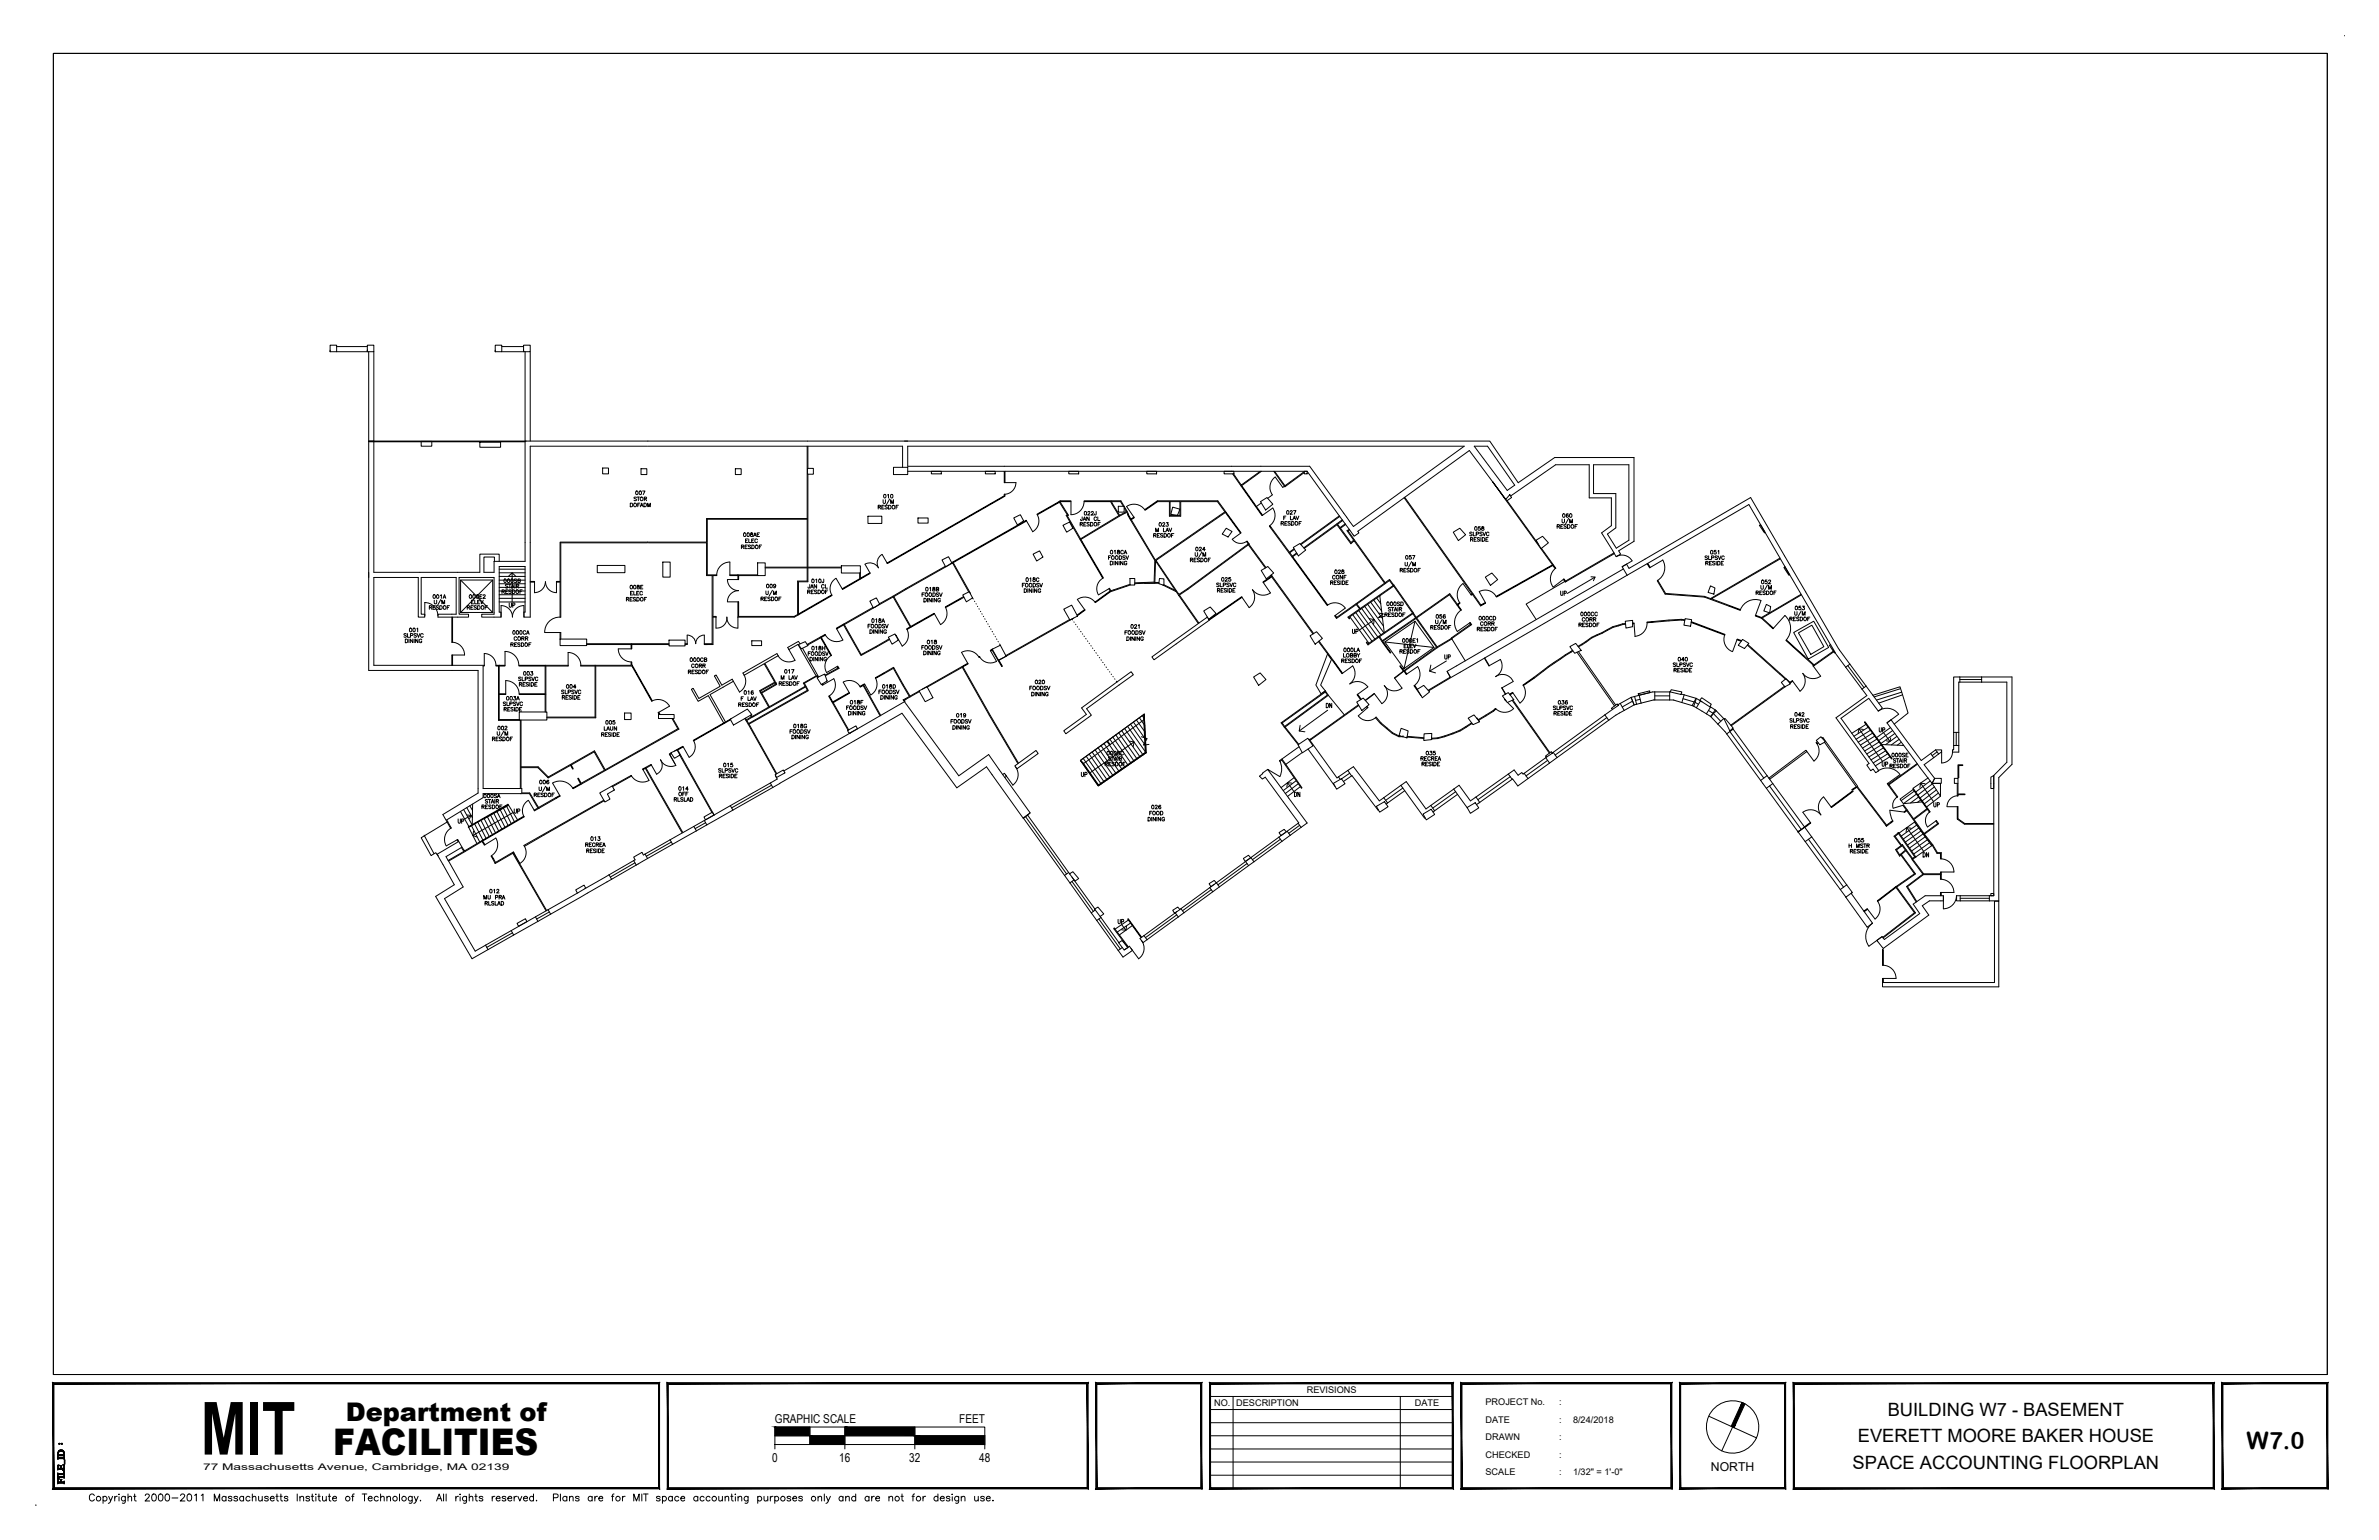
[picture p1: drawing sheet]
<svg xmlns="http://www.w3.org/2000/svg" width="432mm" height="279mm" viewBox="0 0 432 279" stroke-linecap="round" stroke-linejoin="round" font-family="sans-serif">
<defs><g id="words">
<text font-size="13.3" x="36.4" y="263.9">MIT</text>
<text font-size="6.7" x="60.5" y="263.9">FACILITIES</text>
<text font-size="4.7" x="62.8" y="257.8">Department of</text>
<text font-size="4.3" x="407.7" y="262.9">W7.0</text>
<g font-size="4">
<text x="282.2" y="109.4">UP</text>
<text x="340.8" y="140.4">UP</text>
<text x="205.3" y="169" transform="rotate(-90 205.3 169)">UP</text>
</g>
<g font-size="3.5">
<text x="159.5" y="91.7">010</text>
<text x="232.5" y="94.5">027</text>
<text x="282.6" y="95.2">060</text>
<text x="209.5" y="96.7">023</text>
<text x="216.3" y="101.2">024</text>
<text x="266.7" y="97.4">058</text>
<text x="318.9" y="107.2">052</text>
<text x="91.4" y="111.5">UP</text>
<text x="324.9" y="111.8">053</text>
<text x="244.5" y="116.1">UP</text>
<text x="94.2" y="123.8">003</text>
<text x="261.4" y="120.7">UP</text>
<text x="239.9" y="129.5">DN</text>
<text x="281.9" y="129.1">036</text>
<text x="340.1" y="134.1">UP</text>
<text x="130.5" y="140.4">015</text>
<text x="195.4" y="142.2">UP</text>
<text x="257.9" y="138.3">035</text>
<text x="92.4" y="148.9">UP</text>
<text x="122.4" y="144.6">014</text>
<text x="234.2" y="145.7">DN</text>
<text x="350" y="147.5">UP</text>
<text x="82.2" y="150.6">UP</text>
<text x="348.2" y="156.6">DN</text>
</g>
<g font-size="3.3">
<text x="342.6" y="256.9">BUILDING W7 - BASEMENT</text>
<text x="337.2" y="261.7">EVERETT MOORE BAKER HOUSE</text>
<text x="336.3" y="266.4">SPACE ACCOUNTING FLOORPLAN</text>
</g>
<g font-size="3.1">
<text x="309.7" y="101.6">051</text>
<text x="220.8" y="106.5">025</text>
<text x="241.3" y="105.1">028</text>
<text x="259.6" y="113.2">056</text>
<text x="73.4" y="115.7">001</text>
<text x="102" y="125.9">004</text>
<text x="303.7" y="121">040</text>
</g>
<g font-size="2.2">
<text x="140.6" y="258.1">GRAPHIC SCALE</text>
<text x="174.1" y="258.1">FEET</text>
<text x="140.1" y="265.3">0</text>
<text x="152.3" y="265.3">16</text>
<text x="165" y="265.3">32</text>
<text x="177.7" y="265.3">48</text>
<text x="310.5" y="266.8">NORTH</text>
</g>
<g font-size="1.7">
<text x="220.4" y="255.1">NO.</text>
<text x="224.4" y="255.1">DESCRIPTION</text>
<text x="237.2" y="252.8">REVISIONS</text>
<text x="256.8" y="255.1">DATE</text>
<text x="269.6" y="254.9">PROJECT No.</text>
<text x="283" y="254.9">:</text>
<text x="269.6" y="258.1">DATE</text>
<text x="269.6" y="261.3">DRAWN</text>
<text x="283" y="258.1">:</text>
<text x="283" y="261.3">:</text>
<text x="285.5" y="258.1">8/24/2018</text>
<text x="36.9" y="266.7">77 Massachusetts Avenue, Cambridge, MA 02139</text>
<text x="269.6" y="267.6">SCALE</text>
<text x="269.6" y="264.5">CHECKED</text>
<text x="283" y="267.6">:</text>
<text x="283" y="264.5">:</text>
<text x="285.5" y="267.6">1/32&quot; = 1'-0&quot;</text>
</g>
</g></defs>
<!-- layer: A-WALL-CORE -->
<g fill="none" stroke="#000" stroke-width=".18">
<path d="M95.3 80h69.5M95.3 80.2v21.6h-5.6v2h-1.9M109.4 84.9h1v1.1h-1zM116.3 85h1.1v1.1h-1.1zM117.5 81h-21.3v31h-1.1v-.9M117.7 81h28.8v21.9h-7.6M133.5 85h1v1.1h-1zM146.6 85h1v1h-1zM146.6 86v16.9h6.1M157.5 93.7h2.6v1.3h-2.6zM162.2 84.8h2.6v1.3h-2.6zM163.8 84.8v-3.8h-17.2v4"/>
<path d="M164.8 85.5h17.5v2.1h.1v-2.1h54.9l8.5 11.8 .8-.6-.1-.3 20.2-14.7 6.6 8.9-2.4-3.2 10.9 15.2 .5 .6 .1-.1-2.6-3.6M164.8 81v3.6h72.9l8 10.9 20.1-14.5M166.6 94h1.9v.9h-1.9zM169.1 85.5h1.8v.5h-1.8zM178.9 85.5h1.7v.5h-1.7zM184 94l1.2-.6 .6 1.1-1.1 .7zM192.9 95.3l1.2-.6 .6 1.1-1.1 .8zM193.5 93.5l.3-.1 .1 .1-.2 .1 6.6 11.3h-.1zM194 85.5h1.8v.5h-1.8zM203 91.9h1v1h-1zM208.1 85.5h1.8v.5h-1.8zM212.8 92l1.4 .4-.5 1.1-1.2-.2z"/>
<path d="M222.2 85.5h1.8v.5h-1.8zM222.6 95.8l1 .6-.7 1-1.1-.5zM228.8 91l1.2-.7 1 1.2-1.3 1zM234.7 99.3l1.2-.7 1.1 1.2-1.3 1.1zM236.7 85.5h.6v.5h-.6zM263.8 96.6l1.2-.8 1 1.2-1.3 1.1zM267.6 81l6 8 1.3-1M273.6 90.8l5.6 7.8M274 89.7l.4 .6-.9 .6-.2-.3zM274.2 90l8.2-5.7h6.1v6h4v5.1l-1.8 1.3 2.6 4.3 .8-.5-.3-.6M275.6 87.6l6.6-4.6h14.4v15.2l-2.8 1.7M278.8 98l1.2-.7 1 1.2-1.3 1z"/>
<path d="M289.2 84.3h6.4v13.7l-2.2 1.5-1.6-2.6 1.5-1.1v-6.3h-4.1zM319.3 95.3l.2-.1 .9 1.4-.1 .1zM66.9 103.8v17.8h19.9v22.3l-6.4 3.9 1.4 2.5M67.9 103.8h19.2M83.6 105.2h5.8v5.9h-5.8zM95.3 111.1v-8.3h-4.7v8.3h.3v.9h-3.5v-.6h2.3v-6.6h-6.4v6.6h1.7v.6h-5.5v-.6h3.3v-6.6h-6.4v6.6h.7v.6h-1.2v-7.2h-8v15.9h20v.1h-.2v22.3h6.7v-12.4h-3.9v-9.9h-.5v-.1h.6v9.8h3.6M101.7 115.9h4.8v1.2h-4.8zM108.4 102.6h5v1.3h-5zM120.3 102h1.3v2.7h-1.3zM121.4 116.1h2.9v1.1h-2.9zM133.9 109.2h.2v2.6h10.1l6.8-3.9v.1l-6.8 4h-10.3zM136.5 116.3h1.7v.8h-1.7z"/>
<path d="M137.5 102.1h1.4v2.3h-1.4zM137.5 104.3h-3.6v.8h.2v-.7h3.4M138.9 103h13.8M144.9 116.9l1.3-.5 .4 .7-1.1 .6zM152.7 102.7h3.5v1.3h-3.5zM156 104v1l-3.1 1.8v.1l5.1-2.9-.1-.1-1.7 1v-.9M157.9 109.1l1.2-.6 .6 1.1-1.2 .7zM161 102.1l21.3-12.1v-.3h.1v.3l-21.3 12.2zM161.2 115.6l1.2-.6 .6 1.1-1.1 .8zM171 101.6l1.2-.6 .6 1.1-1.2 .7zM174.7 107.9l1.2-.5 .6 1.1-1.1 .7zM180.1 117.8l1.5-.7 1 2-1.4 .7z"/>
<path d="M187.5 100.5l1.2-.6 .6 1.2-1.1 .7zM193.1 110.5l1.4-.7 1.1 2-1.4 .7zM205.1 105h.9v1.1h-.9zM205.1 106l-3.5 1.2-.2-.5-.1 .1 .3 .6 3.5-1.3M206 105.7l3.5-.1 .1-3.9-4.4-7.4-.5-.9 .1-.1 4.9 8.3 12.7-8.8 2.9 3.9h-.1l-2.8-3.7-12.6 8.7 4.2 6.1 12.6-9.1-.4-.5h.1l.5 .5-12.9 9.3-4.2-6.2-.1 4-3.6 .1M210.5 105h.8v1.2l-1-.3zM218.5 110.8l1.2-.7 1 1.2-1.3 1.1zM228.9 103.5l1.2-.7 1.1 1.2-1.4 1zM237.8 115.4l1.2-.8 1 1.2-1.3 1.1zM241 118.7l.7 .9-2 4.7 .9 1-.8 .6-1-1.6zM248.3 116.8l8.1-5.6-3.4-4.9-8.2 5.7 .2 .2-.1 .1-.2-.3 8.3-5.9 3.6 5.1-8.3 5.8M250.4 108.1v.1"/>
<path d="M251.3 116.5l5.5-3.8 3.5 4.8-5.5 3.8zM269.6 104.7l1.2-.7 1 1.1-1.3 1.1zM284.9 117.3l1.1-.6 1 1.3-1.2 .5zM295 112.7l1.3-.1v1.1l-1.2 .3zM305.9 112.2l1.1 .2-.2 1.2-1.2-.2zM310.5 106.3l.8 .4-.2 1.1-1.1-.3zM316.3 116l1.1 .7-.8 1-1.1-.6zM320.6 109.7l.8 .4-.2 1.1-1.1-.4zM323.8 103l.2-.2 .8 1.5-.1 .1zM325.6 114.8l3.6-2.1 2.7 4.8-3.7 2.1zM326.4 114.8l2.5-1.4 2.1 3.9-2.3 1.4zM332 117.1l.2-.2 .9 1.5-.1 .1z"/>
<path d="M332.2 116.9l-5.2-9-7.3 4.3-1.1-.4v-.2l1.1 .4 7.2-4.2-3.8-6.4-12.5 7.2 5.3 2v.1l-6.6-2.4-7.1-.5-1.4-2.4 .1-.1 1.4 2.4 7.1 .5 1.1 .4 12.6-7.3-5.7-9.8-18.3 10.7 .4 .7-.1 .1-.4-.7-3.7 2.1-.9-1.6 .8-.4 .5 .7 22-12.8 16 27.4 8 10.8-.8 .5-1.7-2.3-5 3.6 6.8 9.5-.5 .4-.5-.7-.5 .3-.7-1 .5-.3-6.1-8.3 5.6-4M333.1 118.4l5.8 7.8M94.2 129.2h5.1v1.4h-5.1zM94.6 130.6v12.5h.1v.8h1.5l1.6 2.7-.8 .5v-.1l.6-.4-1.5-2.6h-8.4v.7l-6.6 4.1M113.4 129.4h1.1v1.1h-1.1zM119.5 129.6h2.9v.8h-2.9zM121.8 136.6l1.1-.5 .5 .9-1 .6zM132.5 130.5l3.2-1.9 .8 1-3.4 1.9zM142.3 139.9l21.9-12.6 9.8 13.5 5.4-3.9 7.6 10.6-1.3 .9-6.6-9.3-5.4 3.8-10-13.5-78 44.5-6.6-11.3 3.4-2.1-3.2-5.5 3.9-2.3-.2-.3 .1-.1 1.2 2.1 10.8-6.3v.1l-13.7 8 2.7 4.7-3.4 2.1 5.5 9.6 29.1-16.6-.3-.5 1.5-.9 .3 .5M148.3 123l1.4-.7 .4 1.2-1 .7zM153.8 132.5l1.6-.8 .2 .5-1.5 .9zM166.8 125.3l1.5-.7 1 2-1.4 .7z"/>
<path d="M227.5 122.8l1.2-.7 1.1 1.2-1.4 1zM235.6 135.1l1.8-1.2 .9 1.4-1.9 1.3zM235.8 135.5l-3.5 2.5v.1l.5-.3 .6 .9 3-2.2M237.4 135.9l4.9 6.8M237.6 134.2l.1-.1 5 7 3-2 4.7 6.2 3.9-2.8M246.2 127.4l1.2-.7 1.1 1.1-1.3 1.1zM254.3 132.1l1.3 .5-.2 1.3-1.5-.4zM257.2 125.1l1.2-.8 1.1 1.2-1.3 1.1zM258.5 133.1h1.4l-.1 1.1-1.4 .1zM266.5 130.3l1-.6 1 1.3-1.2 .5zM268 130.3l.5 .6M272.7 126.3l1.1-.6 1 1.2-1.2 .6z"/>
<path d="M280.5 137.2l1.1-.8 .2 .2-1.1 .8zM280.7 137.4l-4.2 3-.3-.2-.7 .4-.7-.9-7.9 5.6-2.1-2.8-6 4.3-3.6-5-.9 .7M292.5 128.5l1-.8 .2 .3-1 .7zM292.7 128.7l-11 7.9M297.3 125.9l2.1-.6v.4l-1.9 .4zM303.1 125.5h-3.1a15.8 15.8 0 0 0-6.3 2.4M303.3 125.1l2 .4-.2 .5-2-.5zM305.1 125.9a7.7 7.7 0 0 1 3.5 1.3l.3 .1M308.9 126.6l1.7 1.2-.3 .4-1.8-1.1zM310.4 128.2a7.1 7.1 0 0 1 2.5 2.2M312.9 130.4h.2l1.5 1.7-.6 .5zM313.1 132.7a13.9 13.9 0 0 0-16.1-4.9l-.4 .1-3.3 1.8-17.8 12.9-1-1.3-6.5 4.7"/>
<path d="M313.1 132.7l13.3 18.2M314.5 132.2l21.7 29.7-1.2 .9-8.6-11.9M323.3 123.8l.9-.7 .8 1-1 .5zM329.7 134.3l.8-.6 .8 .9-1 .5zM338.4 131h.1l4.9 6.6-.1 .1zM342.5 131.1l.7-.5 5.5 7.4 2.6-1.9h1.1v.4l-3.2 2.2 1.9 2.5-.4 .9-2.7-3.5-5.1 3.8 1.5 2.2h-.1l-1.7-2.4 .1-.1 .1 .2 5.2-3.8zM354.6 122.8h10.6v15.9l-2.4 2.4v22.3h-7.7v-.9h6.8v-21.8l2.4-2.4v-14.5h-8.8v12.7h-1.1v-.4h.2zM81 155.4l2.7-1.6 .5 .7-2.9 1.6zM85 150l7.2-4.1 .1 .1-7.3 4.1zM99.4 141l8.5-4.8 2 3.6-5.9 3.3-.1-.1 1.5-.8-.5-1h.1l.5 .9 4.2-2.4-1.9-3.3-4.1 2.4 .3 .7h-.1l-.3-.7-4.1 2.3zM100.9 144.7l.7-.4 .1 .1-.7 .4zM108.9 143.9l2.2-1.3 .4 .7-1.2 .8 .4 .9-.9 .5z"/>
<path d="M111.1 142.6l3.5-1.9v.1l-3.4 1.9M127.8 148.2l1.5-.8 .3 .5-1.5 .9zM129.6 147.9l-5.7 3.2-6.7-11.9-.6 .3 .1 .2 .4-.3 6.7 11.7-7 4M140.7 140.5l1.5-.8 .3 .5-1.6 .9zM140.7 140.7h.1M140.8 140.8l.3 .5-11.5 6.6M185.7 148.4l18.1 25.2 1.7-1.2-.5-.7-.2 .1-2.6-3.4-.1 .1 2.6 3.4-.7 .5M186.5 147.8l7.6 10.7M187 147.5l-.5 .4M194.1 158.5l.6-.3 1.1 1.2-.7 .5zM194.6 159.1l4.1 5.8M225.7 155.8l.9-.6 .4 .4-1 .7z"/>
<path d="M232.1 151.1l1-.6 .4 .4-1 .7zM233.2 151.1l-12.4 9.1M233.5 150.9l2.2-1.6-6-8.3-.6 .3-.5-.5 1.5-1.2 7.2 9.7-29.8 21.7-.6-.7 .2-.2-2.4-3.4h.1l2.4 3.3 6.4-4.6M242 142.1l1.5-.8 .6 .9-1.5 1zM243.8 141.8l1.6-1.1 4.8 6.2M249.8 146.3l1.5-.8 .6 .9-1.5 1zM254.3 142.5l4.2 5.9h.1M255 143.5l-3.4 2.4M258.3 147.7l1.5-.9 .6 1-1.5 1zM263.9 143.2l2.4 3.4M264.6 144.1l-4.5 3.2M266.3 146.5l1.5-.9 .6 1-1.5 1z"/>
<path d="M326.4 150.9h.1M342.3 149.8l1.2-.9 .1 .1-1.2 .9zM345.4 146.1l.1-.1 3.7 5.2 2.5-1.8-.3-.4 .1-.1 .4 .6-2.7 1.9-3.1-4.3-.4 .3-.1-.1 .4-.3zM347.5 149.2l3.1 4.3M347.5 155.5l-3-4.4 .1-.1 3.1 4.5M349.9 146.7l-2.6-3.6-.1 .1 2.6 3.6M350.7 142.1h1.5v2.4zM351.1 141.2h1.3v.9h-1.7zM354.7 141.2h.7v3.2h-.1v-2.3h-.6zM355.3 146.4h.1v2.2h-.1zM361.4 141l.5-.3v2.4h-.5zM93.8 167.5l1.6-.8 .2 .5-1.5 .9z"/>
<path d="M106.3 161.2l-.3-.6-1.5 .9 .3 .5M198.7 164.9l.6-.3 1 1.2-.6 .5zM199.7 166.3l3.4 4.7M203 171l.7-.4 1 1.3-.7 .5zM212.8 165.2l1-.6 .4 .4-1 .7zM219.4 160.3l1-.6 .4 .5-1 .7zM220.4 160.4l-6.2 4.6M336.2 161.9l-.2 .2 3.9 5.4-1 .7-3.9-5.4M344.1 160.9l.1-.1 3.5 4.8-5.9 4.6 .2 .2 6.4-4.7-1.1-1.7 2.1-1.5h3.3v.9h-2.5l-1.3 .9 1.2 1.7-8.3 6.1-1.2-1.5 1-.7 .1 .2 5.8-4.5zM361.4 162.1h.5v.4h-.5z"/>
</g>
<!-- layer: A-WALL -->
<g fill="none" stroke="#000" stroke-width=".18">
<path d="M146.5 94.1h-18.3v4.3h-26.5v7.1h-.7v.1h.7v6.4h.1v-13.5h15.7M146.5 94.2h-18.1v10.1h1.7v.1h-.7v7.4h.6v.2h-.6v4.9h-1.6v-.1h1.5v-12.4h-1.1v-5.9h-10.5M193.7 93.4l-1.4-2.3-4 2.3-.1-.1 4.2-2.4h2v.1h-2l1.5 2.5M203.9 91.9l-.5-.9h-1.7l1.5 2.5 1.2-.7-.4-.7M204.7 93.4l-.2-.5-8.3 5M204.8 93.3l-1.4-2.4h-6.6v.1h4.8l1.5 2.5-7 4.3M205.3 94.2l.5-.4 .1 .1-.6 .4M212.4 93.5v-2.5h1.8v2.5M222.3 92.9l-1.3-1.9h-6.7v2.7M222.4 92.8l-1.4-1.9h-10.9l-2.3 1.6v.1l2.3-1.6h2.2v2.7M226.6 98.8l3.1 4.3M226.7 98.8l3.1 4.2"/>
<path d="M228.7 85.5l-3.4 2.5-1.4-2M228.9 91.2l-.9 .7M229 85.5l-3.6 2.6 3.8 5.4h-.1l-5.4-7.5M230.9 89.8l-.8 .6M231.2 85.5l2 2.8 3.5-2.6M231.3 85.5l1.9 2.6 3.5-2.5M233.1 88.2l-.3 .2M234.9 99.6l-.9 .6-3.5-4.8-.1 .1 10.5 14.3h.1l-6.4-8.8 .8-.6M234.9 99.7l-.8 .6 .5 .6 .7-.6M236.7 99.5l6-4.3 2.5 3.5 .6-.6 5.5 7.7-8.7 6.2-.2-.4-.2 .1 .4 .5 3.6-2.5 .6 .8M243.1 93.6l-7.1 5.1M243.2 93.7l-7.1 5.1"/>
<path d="M243.6 94.3l-7 5.1M243.7 94.4l-.9 .7 .4 .6 1-.6M244.2 95.2l-.9 .6 1.9 2.6 .5-.4-1.2-1.7 .4-.3M245 96.2l-.3 .1 6.7 9.4 .8-.6 .8 1.1M255 90.2l13.8 19.6 .8-.5 .1 .1-1 .5-1.4-2.1-.2 .2-.1-.1 .2-.2-12.3-17.4M82 112v4.5h.1v-4.5M96.2 105.5h.8v.1h-.8M101.7 115.9v-1.1h.1v1.1M106.5 116.9h8v.8h.2v-.8h6.7M106.5 116.8h14.9M124.3 116.8h.4v.1h-.4M133.9 104.3h-1.4v.1h1.4"/>
<path d="M145.2 116.8l-.3-.4-1.9 1.1 .2 .3 1.6-.9 3.3 5.7-2.3 1.3 .3 .6-6.4 3.7-1.4-2.5 2.7-1.5-2.2-3.9 2.4-1.3-.2-.4-6.2 3.5 .3 .4 3.6-2.1 1.9 3.4-2.7 1.5 1.6 3-2.8 1.6-.2 .1-.2-.3M145.7 117.6l2.9 5.2M146.5 116.9l3.3-1.8v.1l-.7 .4 1.8 3.3-.1 .1-1.8-3.3-2.4 1.3M146.5 103v2.4h-1.7v6.1M146.6 103v2.6h-1.7v5.8M158.5 110.2l-6.7 3.8 .1 .1 1.2-.7 3.2 5.5 5.2-2.9M158.5 110.3l-5.3 3 3.1 5.5 5.1-2.9M162.6 115.2v.2M171.6 102.7l-12 6.8M172.7 102.1l13.6-7.7v.1l-13.3 7.6 3.1 5.6M174.9 108.2l-3.3 1.9v.1l3.4-1.8M175.8 107.4l-2.9-5.3-10.7 6.1 3.1 5.5 4.3-2.4v.1l-5 2.8v-.1l.6-.4-3.1-5.4-3.4 1.9"/>
<path d="M177.7 119.2h.2zM194.1 112.4l-11.5 6.5M194.9 112.2l-13.6 7.6 .6 1.1h-.1l-1.7-2.9-.3 .1-.1-.1 .4-.2M195.5 111.6l1.4-1v.1l-1.3 1M201.5 107.2l-2.8 2 .1 .1 2.8-1.9M207.7 105.8h2.6M209.6 105.7h.7M211 106.1l2.5 1.2M211.3 106.1l2 1M213.9 108l3.6 5.1-8.4 6.1 .4 .5 15.9-11.3v-.1l-6 4M214.1 107.9l3.5 5.1 1.5-1 .1 .1M230.6 104.4l.2 .1-1.6 1.1 .1 .1 1.5-1 7.5 10.3"/>
<path d="M230.8 104.3l7.6 10.6M239.4 116.3l4.3 5.8-.1 .1-4.3-5.8M250.3 115.6l2 2.9 .1-.1-1.4-2.1 6-4.1 3.7 5.2-5.9 4.3-.6-.9-.1 .1 .7 .8M252.9 106.2l-.7-.9-5.9 4.3 .6 .8M256.4 111.4l.5 .7-6 4.1-.5-.7M256.6 111.3l.4 .7 6.1-4.3 1.4 1.9 .4-.3 .1 .1-.4 .3 .7 1h-.2l-2-2.8-6 4.2 3.8 5.3 2.5-1.6M263.5 115.8l3.4-2.5-.2-.3 .1-.1 .3 .4-3.6 2.6M263.5 115.9l-2.6 1.6-5.9 4.2 .3 .6-.1 .1-.5-.7M281.8 102.5l-10.3 5.7 .1 .1 10.2-5.7M285.4 118l-4.4 2.9-4.6 3.4 .1 .1 4.6-3.4 4.4-2.9M286.2 118.3l6.8 9.8M286.5 118.2l6.8 9.7"/>
<path d="M292.9 100.3l-8.7 5.1M293 100.4l-8.8 5.1M294.7 103.2l-32 18.6 .5 1M295 113.1a11.1 11.1 0 0 0-4.2 1.7 11.4 11.4 0 0 0-3.7 2.1l-.7 .4M295.1 113.3h-.6a9.6 9.6 0 0 0-3.6 1.6 11.4 11.4 0 0 0-3.7 2.1l-.7 .4M295.3 104.4l-36 20.9M296.3 113h.3v.2h-.3M305.8 112.5l-.6-.1-2.3 .1-3.9 .4v.1l6.2-.5 .6 .1M307 112.8l6.1 2.3-.1 .1-6-2.3M316.1 116.2l-.8-.3v.2l.7 .2M317.2 117l6.9 6.2M317.2 116.9l7.7 6.9 .4-.3 .1 .1-.5 .4"/>
<path d="M319.8 112.1l2.1 1.9-.1 .1-2.1-1.9M332.8 118.1l-3.5 2.5-5.1-4.5v.1l5 4.5-.2 .1 .1 .1 3.7-2.6M82 120.7v-1.9h.1v1.9M90.6 125.9h1.2v.1h-1.2M90.6 120.7h1.1v.1h-1.1M94.6 139.1h3.1l1.8 1.9M94.6 139.3h3l1.8 1.7M98.9 120.8v5.1h-4.7v.1h4.7v3.2M99 120.7h4.1v.1h-4v8.4M99.3 130.1h8.7v-9.3h-2.6v-.1h9.1v-.6h.2v.5l3.7 6.5-.1 .1-3.6-6.4h-6.6v9.4h-8.8M117.2 139.2l1-.5v.1l-.9 .6M119.6 129.6l-.1-.3 .1-.1 .2 .4"/>
<path d="M121.8 136.6l-.3 .2 .1 .1 .3-.2M122 130.4l1 1.8-13.2 7.5M122.1 130.4l1.1 1.9-13.3 7.5M122.4 136.3l1.5-.9 .1 .1-1 .6 6.6 11.8M123.4 137l5.8 10.4M131.7 131l-2.8-5 4.2-2.4-.2-.4-1.9 1.1-1-1.8-.3 .1 1 1.9-3.9 2.2-1-1.8-.3 .2 1.2 2.1 1.9-1 2.8 5M132.8 130.3l-7 4 .1 .1 6.7-3.8M135.2 130.4l5.7 10M135.5 130.7l10.7-6.1 .4 .6-10.7 6.1zM136.2 129.8l.1 .3-.8 .5-.2-.3M138 125.4l2.7-1.5 .1 .1v.1l-2.6 1.5zM148.5 122.9l-.2-.3-2.3 1.4 .7 1.3-10.8 6.1 5.1 9"/>
<path d="M149.3 124.1l.1 .1-.1 .1-.1-.1M149.7 122.5l2.4-1.3-.2-.3h.2l.2 .4-2.5 1.3M154 132.4l-2.8-4.9 3-1.7-.1-.1-3 1.7-.6-1.1h-.1l3.5 6.2M154.2 133h.1M154.3 132.9l.1 .1M159.8 129.8l-3-5.5 .2-.1-.1-.1-.8 .4v.2l.6-.3 3 5.5M166.8 125.4l-1.6 .9-3-5.2-3.3 1.9v.1l3.3-1.8 2.9 5.1-1.2 .6 .3 .3 .1-.1-.2-.2 2.8-1.5M168.3 124.7l6.4-3.6 4.9 8.7 5.2 8.7-.6 .5 .4 .5 3.8-2.8-.4-.5-3.1 2.3-5.2-8.8-4.9-8.7 .9-.5v-.2l-8.3 4.7M196.3 128.4l9-6.5 .4 .5-8.5 6.2 .9 1.2-4.6 3.3-.4-.5 4.1-3zM235.7 135l-2.5-3.1 7.9-5.8-.5-.7-8.1 5.7 3.1 4M240.6 125.6l-7.9 5.6 .5 .6 7.7-5.7M246.5 127.9l-8.8 6.3"/>
<path d="M246.6 128l-8.8 6.3M247.1 126.9l-.7-.9h-.1l.7 1M248 128.2l.2 .2M248.1 128.2l.2 .1M249.7 130.2l.9 1.1 2.1 1.8 1.2 .6h.7M249.8 130.1a7.9 7.9 0 0 0 4.4 3.4M254.6 133.7h.1M255.4 133.7l3 .3M255.4 133.6l3 .3M257.3 125l-.5-.7-.1 .1 1.2 1.8M262.7 121.8l.5 1-4 2.4M267.1 131.2h-.1a15 15 0 0 1-7.2 2.7"/>
<path d="M267.2 131.3h-.1a14.9 14.9 0 0 1-7.3 2.8M268.3 130.6l2.7-1.7 .4-.4 .1 .1-.4 .4-2.7 1.7M273.1 126.8l.1 .1M274 126l.5-.4 .1 .1-.5 .4M274.5 127.1l6.7 9.5M274.6 127l6.7 9.6M323.9 124.5l-9.8 7.1M324.1 124.5l-9.9 7.2M329.9 134.6l-.3 .1 .2 .3 .2-.2M330.7 133.9l.2-.1 6.2 8.9M331.2 134.7l5.7 8-.8 .6 .1 .1 .9-.6 5.3 7.1M355.4 138.8h.8v.1h-.7v2.2h-.1z"/>
<path d="M87.6 152.6l.4 .7h-.1l-.4-.7M100.9 144.7l-3.2 1.8M101 144.8l-3.2 1.8M109.6 145.2l-14.5 8.2 .1 .2M109.7 145.3l-14.5 8.3M182 140.5l.3-.2 .4 .5-.3 .2M321 141.2l6.8-5.1 .1 .2-6.7 5.1M327.5 150l1.1-.8 .1 .1-1.1 .8M332.4 146.4l3.9-2.9 .1 .1-4 2.9zM337.2 142.7l5.2 7M344.2 154.2l1.1-.8 .5 .8-1 .9zM344.5 151.1l-.7 .6 1.3 1.7-1 .7 .7 1.2 .2-.2 2.5 3.4-3.3 2.3"/>
<path d="M344.6 151.2l-.6 .5 1.1 1.6 .2-.1 1.8 2.5M347 155.8l-1.1-1.5-.8 .7 2.6 3.6-3.5 2.3M347.1 155.9l1.9 2.7-3 2.2 1.8 2.9M347.2 155.9l1.9 2.6h3.1v-.3h.2v1.3h-.2v-.8h-3.1l-2.9 2.2 1.7 2.7M349.2 151.4l1.5 1.9M349.2 151.4h.1M349.3 151.3l1.5 2M349.8 146.7l-2.4 1.8M349.8 146.8l-2.3 1.8M355.3 148.6l1.3 .9h5.3M355.4 144.1h1.3v.1h-1.3M355.4 148.5l1.2 .9h5.3"/>
<path d="M99.2 165.2l-6-10.6-3.3 1.9-.7-1.2h-.1l.8 1.4 3.2-1.9 6 10.5M338.3 165.3l.6-.4 .1 .1-.6 .4M344.1 160.9l-3.4 2.5 .1 .1 3.3-2.5M352.2 162.5v-.6h.2v.6"/>
</g>
<!-- layer: A-MISC -->
<g fill="none" stroke="#000" stroke-width=".18">
<path d="M59.9 62.6h1.2v1.2h-1.2zM59.9 63.5v.3M61.1 62.9h5.6M66.7 63.5v.3h1.2v-1.2h-1.2v1.2h-5.6M66.9 63.8v16.3M67.9 63.8v40M89.9 62.6h1.2v1.2h-1.2zM89.9 63.5v.3M91.1 62.9h3.9M95 63.5v.3h1.2v-1.2h-1.2v1.2h-3.9M95.3 63.8v16.2M96.2 63.8v16.2"/>
<path d="M67.9 80h-1v24.8M76.4 80.1h2v.9h-2zM87.1 80.2h3.8v.9h-3.8zM95.5 80h-28.6v.2h28.4M164.2 80h106.2l5.2 7.6M164.8 81h101M267.6 81h2.4l4.9 7M83.6 105.2l5.8 5.9M89.4 105.2l-5.8 5.9M89.7 101.8v-.7h-1.9v2.7M90.6 101.8v-1.3h-3.5v3.3M90.6 103.3h4.7"/>
<path d="M90.6 103.9h4.7M90.6 104.6h4.7M90.6 105.3h4.7M90.6 105.9h4.7M90.6 106.6h4.7M90.6 107.2h4.7M92.3 104.6l.7-.7v5.3M93 103.9l.6 .7M245 111.9l3.5 4.8M245.5 111.5l3.5 4.8M246.1 111.1l3.4 4.8M246.6 110.8l3.5 4.8"/>
<path d="M247.2 110.4l3.4 4.8M247.7 110l3.5 4.8M248.2 109.6l2.9 4M248.5 112.2l.9 .2-.1 .9M248.8 109.3l2.1 2.9M249.3 108.9l1.5 2M249.4 112.4l-2.7 1.9M249.9 108.5l.7 1M250.3 111.2l.8 .2-.9 .6 1.1-.2M250.4 108.1l.8 6.7M251.3 116.5l9 1M256.8 112.7l-2 8.6"/>
<path d="M262.5 119.9l-3 1.9M263.5 115.9l2.5 4M284 105.5l-7 4.1 1.8 2.8M288.8 104.6l.7 .1-.3 .7M289.5 104.7l-5 3M196.1 138l11.6-8.4 .3 7-8.7 6zM196.1 138l4.9-3.5 .5 .6-4.8 3.4zM196.1 138l.6 .5 2.7 3.9-.1 .2 .1-.2 8.5-5.9 .1 .1-.3-7-.1 1 .3 5.9 .1 .1-8.7 6zM196.6 137.6l3.3 4.6M197.2 137.2l3.2 4.7M197.7 136.8l3.2 4.7M198.2 136.4l3.3 4.7"/>
<path d="M198.8 136.1l3.2 4.6M199.3 135.7l3.3 4.6M199.8 135.3l3.3 4.7M200.4 134.9l3.3 4.7M200.9 134.5l3.3 4.7M201 134.5l6.7-4.9-.1 1-6.1 4.5zM201.4 134.1l3.4 4.7M202 133.7l3.3 4.8M202.5 133.3l3.3 4.8M203 132.9l3.4 4.8M203.6 132.5l3.3 4.8M204.1 132.2l3.4 4.8"/>
<path d="M204.7 131.8l3.3 4.8M205 134.5l.8 .1-.1 .8M205.2 131.4l2.8 3.9M205.7 131l2.2 3.1M205.8 134.6l-8.1 5.7M206.3 130.6l1.5 2.3M206.8 130.2l1 1.4M207.2 133.7l1 .3-.6 1.2 .9-.1M207.3 129.8l.4 .6M232.7 137.9l3.5 5.1 .1-.1-2.9-4.2M236 131.6l-.2 1 1 .2M241 128.9l-5.2 3.7"/>
<path d="M259.7 120.7l-.2 1.1 1.1 .3M337.4 132.2l4.3 5.9M338.2 132.3l-.8-.1-.1 .8M338.7 131.4l-2.6 1.6M339.1 131.9l-2.6 1.7M339.5 132.5l-2.6 1.6M339.9 133l-2.6 1.7M339.9 126.1l5-1.5 .4 1.5-4.3 1.5M340.3 133.6l-2.6 1.6M340.6 134.1l-2.6 1.6M341.1 134.6l-2.7 1.7M341.4 135.2l-2.6 1.6"/>
<path d="M341.5 135.1l4 .1M341.8 135.7l-2.6 1.6M344.7 134.1l-1.4 1M345 124.9l-4.8 1.5M345.1 134.7l-.7 .5M345.2 125.6l-4.6 1.4M345.3 126.1l1 3.3-2.5 2M345.5 135.2h-.1M77 151.5l1.8 3.4M81.3 149.1l-4.9 2.9 1.8 3.2 .9-.5 .5 .6M84.7 146.5l1 1.9M85.1 150.1l1.5 2.9"/>
<path d="M85.3 146.2l.5 .8M85.6 149.8l1.5 3M85.8 145.9l-.1 3.7M86.2 149.5l1.4 2.9M86.7 149.2l1.5 2.9M87.3 148.8l1.5 2.9M88.5 148.2l1.4 2.9M89 147.9l1.5 2.8M89.6 147.6l1.5 2.8M90.2 147.2l1.4 2.9M90.8 146.9l1.4 2.8M92.3 146.1l-4.4 2.4 1.5 2.9"/>
<path d="M93.1 147.4l-7.3 4.2M234.9 141.1l-2.4 1.8M235.3 141.6l-2.4 1.8M346.1 150.1l3.1 4.4M346.9 150.3l-.8-.2-.1 .9M347.2 143.2l-2.3 1.8 .6 .8 3.4-.3M347.4 143.5l-2.3 1.8M347.5 149.2l-2.8 1.9M347.8 144.1l-2.3 1.7M347.9 149.7l-2.8 2M348.2 144.6l-1.4 1.1M348.3 150.2l-2.8 2"/>
<path d="M348.6 142.1l2.3 3.3M348.6 145.2l-.6 .4M348.7 150.8l-2.9 2M349.1 151.3l-2.9 2M349.4 142.2l-.8-.1-.1 .8M349.4 151.8l-2.8 2.1M349.8 152.4l-2.8 2M350 141.1l-2.8 1.9 .1 .1M350.3 141.7l-2.6 2M350.7 142.2l-2.6 2M351.1 142.8l-2.6 2M351.5 143.3l-2.6 2"/>
<path d="M341.7 177.5h.1v.8h20.2v-14.8h.8v15.5h-21.1zM341.7 172.3h.1v2.8h-.1zM341.8 175.1a2.38 2.38 0 0 1 2.3 2.4h-2.3"/>
</g>
<!-- layer: A-GLAZ -->
<g fill="none" stroke="#000" stroke-width=".18">
<path d="M269.4 119.4l.8 1.4M269.5 119.4l.8 1.4M244.6 139.8l.7 1M249.4 125.8l-1.6 1.3M249.5 125.9l-1.7 1.2M254.7 121.7l-1.6 1.3M254.8 121.8l-1.7 1.3M272.6 124.8l.6 1.2M272.6 124.8l.7 1.1M280.6 137.5l.7 .9M280.9 138l-3.9 2.8M281.9 136.5l.7 .9"/>
<path d="M291.3 129.7l.7 1M291.6 130.2l-9.3 6.8M294.1 127.6l.7 1.3M296.1 126.5l.5 1.4M296.3 127.2l-1.9 1.1M296.7 126.4l.3 1.4M297.5 126.1l.4 1.5M297.7 126.9l-.8 .2M300.3 126.3h2.8M300.3 125.5v1.5M303.1 125.5v1.5M305.5 126.8l2 .6"/>
<path d="M305.7 126.1l-.4 1.4M307.7 127.4l.6 .4M307.8 126.7l-.7 1.3M307.9 126.7l-.5 1.4M308.6 127.2l-.7 1.2M310.1 128.9l.8 .5M310.5 128.3l-.8 1.2M311 129.5l1.3 1.4M311.3 128.8l-.8 1.2M311.5 129l-.9 1M312.9 130.4l-1.1 1M314 132.7l6.1 8.5"/>
<path d="M314.6 132.3l-1.2 .9M335.4 120.8l2.9 3.9M335.8 120.5l-.8 .5M338.7 124.5l-.7 .5M350.4 136.7l.6 .8M351.3 136.1l.6 .7M351.6 136.4l-.9 .7M354.6 132.9h.9M354.6 135.2h.9M355.1 132.9v2.3M355.7 123.3h4M355.7 122.8v1"/>
<path d="M359.7 122.8v1M110.5 158.7l.5 .8M115 156.1l.5 .8M115.2 156.5l-4.4 2.6M117.1 155l.4 .8M121.6 152.4l.5 .8M121.8 152.8l-4.5 2.6M125.9 149.9l.5 .8M127.8 148.9l.5 .8M128.1 149.3l-1.9 1M132.6 146.2l.4 .8M139.8 142.1l.5 .8"/>
<path d="M140 142.5l-7.2 4.1M186.2 148.2l7.4 10.4M186.5 147.9l-.7 .6M194 158.3l-.8 .5M194.6 159.9l3.9 5.4M194.9 159.7l-.7 .5M226.1 156.3l.5 .7M226.3 156.7l-5.2 3.8M227 155.6l.6 .8M232.1 151.9l.6 .7M232.4 152.3l-5.1 3.7M233.6 150.8l.6 .7"/>
<path d="M235.6 149.4l.5 .7M235.9 149.7l-2 1.5M242.9 140.9l.4 .5M245 140.3l-1.5 1M251.2 144.7l.7 1M254.6 143l-3.1 2.2M259.7 146.1l.7 1M264.2 143.6l-4.2 3M267.9 144.6l.7 1M273.8 140.4l.7 1M274.1 140.9l-5.9 4.2M276.6 140.3l.7 1"/>
<path d="M320.7 140.7l-1.1 .9M321.2 142.6l5.8 7.9M321.8 142.2l-1.2 .8M327.5 150.1l-1.1 .8M328.2 152.3l6.4 8.7M328.8 151.8l-1.1 .9M88.1 171.5l.5 .8M92.8 168.8l.4 .8M93 169.2l-4.7 2.7M97.2 166.3l.4 .9M99.5 165.1l.4 .8M99.7 165.5l-2.3 1.2"/>
<path d="M198.8 165.1l-.7 .5M199.4 166.7l3.9 5.5M199.8 166.5l-.7 .5M203.7 171.9l-.7 .5M207.6 169.7l.6 .8M213.3 165.6l.6 .8M213.6 166l-5.7 4.1M214.3 164.9l.6 .7M219.6 161.1l.5 .7M219.9 161.4l-5.3 3.8M220.8 160.2l.5 .7M335.2 160.5l-1.2 .9"/>
<path d="M355.8 163h5.3M355.8 162.5v.9M361.1 162.5v.9"/>
</g>
<!-- layer: A-DOOR -->
<g fill="none" stroke="#000" stroke-width=".18">
<path d="M182.3 87.6h2.1M184.4 87.5a2.13 2.13 0 0 1-2.1 2.2M188.3 93.4a2.25 2.25 0 0 1-.9 3.1l-1.1-2M196.8 91a2.38 2.38 0 0 1-2.4 2.4v-2.4M207.8 92.5a2.38 2.38 0 0 0-3.3-.6l1.3 2M225.2 96.7l-1.5 1.1a1.85 1.85 0 0 0 2.5 .4M229.1 93.5l1.9-1.3a2.32 2.32 0 0 1-.6 3.2M231.5 86.5a2.32 2.32 0 0 0-.6 3.3M231.5 86.6l1.3 1.8M79.5 111.7a2.38 2.38 0 0 0-2.4-2.4v2.4M82 116.5a2.32 2.32 0 0 1 2.3 2.3h-2.3M97 105.6v1.9a2.02 2.02 0 0 0 2-2 1.98 1.98 0 0 0 2 2v-1.9"/>
<path d="M101.6 112a2.72 2.72 0 0 0-2.7 2.7l2.8 .1M112.2 117.7a2.38 2.38 0 0 0 2.4 2.4M112.2 117.7h2.4M124.7 115.2a1.56 1.56 0 0 1 1.6 1.6 1.56 1.56 0 0 1 1.5-1.6M124.7 115.2v1.6M127.8 115.2v1.6M130.1 104.4a2.38 2.38 0 0 1 2.4-2.4v2.4M131.9 112a1.94 1.94 0 0 0 2 2M131.9 112a1.83 1.83 0 0 1-1.9 1.9v-1.9M133.9 112v2M134.1 105.1h-2.1a2.02 2.02 0 0 0 2.1 2.1 2.02 2.02 0 0 0-2.1 2h2.1M141.2 119a2.25 2.25 0 0 0 3.1 .8"/>
<path d="M143.2 117.8l1.1 2M150.9 118.9a2.25 2.25 0 0 0-.9 3.1M151.8 104.9a2.19 2.19 0 0 0-.8 3M151.8 104.9l1.1 1.9M151.9 114.1l1.1 2a2.32 2.32 0 0 1-3.2-.9M160.1 100.6a1.79 1.79 0 0 0-.7 2.4 1.8 1.8 0 0 0-2.4-.6l.9 1.5M160.1 100.6l.9 1.5M162.6 115.3l1.2 1.9M164.6 114.1a2.25 2.25 0 0 1-.9 3.1M169.6 111.3l1.1 2M171.6 110.2a2.32 2.32 0 0 1-.9 3.1M177.7 119.2a2.32 2.32 0 0 0-3.2-.8l1.2 2"/>
<path d="M177.8 119.1a2.25 2.25 0 0 0 3.1 .9M179.8 118l1.1 2M195.5 108.8a2.32 2.32 0 0 1 3.3 .5M195.6 108.8l1.3 1.9M200.1 104.9a2.19 2.19 0 0 0-.7 3l1.9-1.1M225.4 108.3l1.3 2M227.3 107a2.34 2.34 0 0 1-.6 3.2M229.3 105.7l1.3 1.9a2.34 2.34 0 0 1-3.3-.6M240.9 109.8a2.32 2.32 0 0 1 3.3 .5M244.2 110.3l-1.9 1.4M265.2 110.7a2.78 2.78 0 0 0-.7 3.9l2.3-1.6M265.5 105.9a2.51 2.51 0 0 0-.5 3.5"/>
<path d="M265.5 105.9l1.5 2M271.5 108.2a2.25 2.25 0 0 0-3-.9l1.1 2M272.3 119.6a2.21 2.21 0 0 1-.9 3.2M272.3 119.6l-2.1 1.2M282.4 103.1a2.44 2.44 0 0 0-.5 3.4M293.3 101a2.11 2.11 0 0 1 2.9 .7M296.2 101.8l-1.8 1M296.6 113.1l.2 2.4M298.9 112.9a2.38 2.38 0 0 1-2.1 2.6M299.5 103l2.3-1.4a2.72 2.72 0 0 1-1 3.7M313.1 115.2a2.38 2.38 0 0 0 1.3 3M315.3 116l-.8 2.2"/>
<path d="M315.9 110.7a2.91 2.91 0 0 1 3.7-1.7l-1 2.7M321.9 114l2.1-2.3a3.2 3.2 0 0 1 .2 4.4M90 120.7a2.13 2.13 0 0 0-2.1-2.1v2.1M94.2 120.7a2.51 2.51 0 0 0-2.5-2.5v2.5M94.2 125.9a2.44 2.44 0 0 0-2.4-2.4v2.4M105.4 120.7a2.32 2.32 0 0 0-2.3-2.3v2.3M116.6 139.5l1.2 2.1M118.2 138.8l1 1.7M118.3 127.2a2.38 2.38 0 0 1 3.2 .9l-2 1.2M121.6 136.9l1.1 2M122.7 138.9a2.06 2.06 0 0 1-2.8-1.1 1.79 1.79 0 0 1-.7 2.7M125.9 134.4a2.19 2.19 0 0 1-.8 3l-1.1-1.9"/>
<path d="M135.1 122.5a2.25 2.25 0 0 1-.9 3.1l-1.1-2M151.3 123.1a2.32 2.32 0 0 1-.8 3.2M151.3 123.1l-2 1.2M152 120.9l-2 1.1M156.1 124.6a2.25 2.25 0 0 0-3.1-.8l1.2 1.9M158.9 123a2.25 2.25 0 0 1-.9 3.1l-1.1-2M184.4 139.2a2.32 2.32 0 0 1-.6 3.2M232.3 138a3.1 3.1 0 0 1 0 2.9l-2.2-1.3M243.6 122.2l1.9-1.4a2.34 2.34 0 0 1-.5 3.3M245 124.1a2.34 2.34 0 0 1 3.3 .5M248.3 128.3l-1.8 1.6a2.13 2.13 0 0 0 3.3 .2M248.3 124.6l-1.9 1.4"/>
<path d="M249.4 125.8l1.4 1.9M253.1 123l1.4 1.9M254.5 124.8a2.2 2.2 0 0 1-3.2-.4 2.13 2.13 0 0 1-.5 3.3M257.3 120.9a2.51 2.51 0 0 1-.6 3.5M257.3 120.9l-2.1 1.5M271.4 122.8a2.13 2.13 0 0 1 3.2 .8l-2 1.2M273.1 126.9l.3 .3M273.6 127.4l1.1 1.2a2.32 2.32 0 0 1-3.2 0M276.5 124.3a2.32 2.32 0 0 1-.6 3.3l-1.3-1.9M329.1 120.8l1.4 1.9M329.7 134.8a2.32 2.32 0 0 1-.5 3.3l-1.3-1.9M330.4 122.7a2.32 2.32 0 0 1-3.2-.5 2.32 2.32 0 0 1-.5 3.2l-1.4-1.9"/>
<path d="M340.9 129a2.64 2.64 0 0 1 3.7 .6M344.6 129.6l-2.1 1.5M352.4 136.5v1.9M354.4 136.4a1.98 1.98 0 0 1-2 2M81.9 150.2a2.38 2.38 0 0 0-.9 3.3l2.1-1.2M88 153.3l2-1.3a2.32 2.32 0 0 1-.8 3.2M93.3 154.7l1.1 1.9M95.2 153.6a2.25 2.25 0 0 1-.8 3M95.9 145.2l1.1 1.9M104 143.1a2.72 2.72 0 0 0-3.7-1l1.4 2.3M114.6 140.7a2.38 2.38 0 0 0 3.2 .9M182.5 140.6l1.3 1.8"/>
<path d="M330.5 147.9a2.34 2.34 0 0 0-3.3-.5l1.4 1.9M331 144.6a2.34 2.34 0 0 0-.5 3.3M331 144.6l1.4 1.9M344.3 144.6a1.75 1.75 0 0 0-.7 2M344.9 140.5l-2.3 1.7M345.4 146.1l-1.8 .5M345.6 147.3l-2.6-.3 .2 1.2 .3 .7M350.3 147.3a1.98 1.98 0 0 0-.5 2.7M351.5 148.9l-1.6 1.1M352.3 159.5a2.38 2.38 0 0 1 2.3 2.4h-2.3M352.3 155.8a2.38 2.38 0 0 1 2.3 2.4M352.3 158.2h2.4"/>
<path d="M353.4 146.4h2M355.4 144.4a1.98 1.98 0 0 0-2 1.9M205.3 172.1l1.4 1.9M207.2 170.6a2.32 2.32 0 0 1-.5 3.3M338.9 164.9l1.4 1.8M339.9 167.5a2.97 2.97 0 0 0-.7 4.2M340.8 163.5a2.32 2.32 0 0 1-.5 3.2M341.6 169.9l-2.4 1.8M352.7 162.5v2.4M355.1 162.5a2.38 2.38 0 0 1-2.4 2.4"/>
</g>
<!-- layer: A-AREA-FICM$TXT -->
<g fill="none" stroke="#000" stroke-width=".18">
<path d="M114.4 91.3a.36 .36 0 0 1 .4 .2 .36 .36 0 0 1-.1 .4h-.3zM115.5 90.3h-.4l.4 .3v.2h-.4M115.6 90.2h.5M115.8 91.6h.2M115.9 90.2v.6M116.2 91.3h-.4v.6M116.2 91.9l.3-.6 .2 .6M116.3 91.7h.3M116.6 89.1h.5l-.4 .6M116.9 91.3h.2a.35 .35 0 0 1 .2 .3 .35 .35 0 0 1-.2 .3h-.2zM116.9 90.5l.4-.1v-.2h-.4v.6M117.2 90.5l.2 .3"/>
<path d="M117.6 91.9v-.6l.2 .6 .2-.6v.6M134.6 99.2h.4v-.2l-.4-.1v.6M134.8 99.2l.2 .3M135.2 99.2h.3M135.3 98.1h.3M135.7 98.9h-.5v.6h.5M135.7 97.8h-.4v.6h.4M135.9 97.8v.6h.4M136.2 99l-.1-.1-.3 .1 .4 .3v.2h-.4M136.3 96.7v.2l.3 .2a.22 .22 0 0 1-.2 .3 .22 .22 0 0 1-.2-.3l.4-.3v-.1zM136.4 98.1h.3M136.5 98.9h.2a.35 .35 0 0 1 .2 .3 .35 .35 0 0 1-.2 .3h-.2z"/>
<path d="M136.8 97.3l.2-.6 .3 .6M136.9 97.8h-.5v.6h.5M136.9 97.1h.3M137.4 97h.3M137.5 97.9a.28 .28 0 0 0-.4 0 .28 .28 0 0 0 0 .4 .28 .28 0 0 0 .4 0M137.8 99.2h.3M137.9 96.7h-.5v.6h.5M138.2 98.9h-.4v.6M196.1 95.1l.4-.1v-.2h-.4v.6M196.3 95.1l.2 .3M196.4 93.8v.6h-.2l-.1-.2M196.6 94.4l.2-.6 .3 .6"/>
<path d="M196.7 94.2h.3M196.7 95.1h.3M196.9 92.8h.1a.32 .32 0 0 1 .2 .3 .32 .32 0 0 1-.3 .3zM197.1 94.8h-.4v.6h.4M197.5 93l.1-.2 .2 .1-.4 .5h.5M197.7 93.8v.6l-.5-.6v.6M197.7 94.9h-.4l.4 .3-.1 .2-.3-.1M197.9 94.8a.36 .36 0 0 1 .5 .2 .36 .36 0 0 1-.1 .4h-.4zM198.1 93a.18 .18 0 0 1 .2-.2 .18 .18 0 0 1 .1 .2l-.4 .4h.5M199 92.8l-.1 .6h-.2l-.1-.2M199 94a.24 .24 0 0 0-.2-.2 .24 .24 0 0 0-.2 .2 .27 .27 0 0 0 .1 .4 .27 .27 0 0 0 .3-.1M199.3 93.8v.6h.3"/>
<path d="M199.3 95.1h.3M199.7 94.8h-.4v.6M201.6 99.9l.1-.1a.32 .32 0 0 1 .3 .4 .32 .32 0 0 1-.4 .3l-.1-.3zM202.3 100l.1-.2v.7M202.9 99.9l-.1 .1a.35 .35 0 0 1 .4 .5l-.4-.1a.37 .37 0 0 1 .4-.4l-.1-.2zM77.9 110.2h.4l.1-.2-.5-.1v.6M78.2 110.2l.2 .3M78.6 110.2h.2M78.8 108.9v.6l.2 .1 .3-.2v-.5M79 109.9h-.4v.6h.4M79.6 110h-.4l.4 .4-.1 .1h-.3M79.8 109.9h.2a.35 .35 0 0 1 .3 .3 .35 .35 0 0 1-.3 .3h-.2z"/>
<path d="M79.9 108l.2-.1v.7M80 108.8l-.5 1M80.2 109.6v-.7l.2 .7 .3-.7v.7M80.4 108.6l.3-.7 .2 .7M80.5 108.3h.3M81.2 110.2h.2M81.6 109.9h-.4v.6M84.8 110.2h.4l.1-.2-.5-.1v.6M85 110.2l.3 .3M85.5 110.2h.2M85.6 109.2h.2M85.9 109.9h-.4v.6h.4"/>
<path d="M86 108.9h-.4v.7h.4M86.2 108.9v.7h.3M86.5 110h-.5l.5 .4-.2 .1h-.3M86.7 109.9h.2a.35 .35 0 0 1 .2 .3 .35 .35 0 0 1-.2 .3h-.2zM86.7 109.2h.2M87.1 108.2h.2M87.1 108.9h-.4v.7h.4M87.2 108.9l.3 .7 .2-.7M87.5 107.9h-.4v.7h.4M87.7 108.1l.1-.2 .2 .1v.2l-.3 .4h.4M88 110.2h.3M88.5 109.9h-.5v.6"/>
<path d="M91.1 107.3h.4v-.2l-.4-.1v.7M91.3 107.3l.3 .4M91.8 107.3h.2M92.2 106.1l-.2-.1-.3 .1 .5 .4-.2 .2-.3-.1M92.2 107h-.4v.7M92.3 106h.4M92.5 106v.7M92.7 116.9h.4v-.2l-.4-.1v.7M92.8 107.1l-.2-.1-.3 .1 .5 .4-.2 .2-.3-.1M92.8 106.7l.3-.7 .2 .7M92.9 106.5h.3M93 116.9l.2 .4"/>
<path d="M93 107a.36 .36 0 0 1 .4 .2 .36 .36 0 0 1-.1 .4l-.3 .1zM93.4 116.9h.3M93.5 106v.7M93.7 106.3h.4v-.2l-.4-.1v.7M93.8 105.1h-.5l.5 .4-.2 .2-.3-.1M93.8 115.7a.27 .27 0 0 0-.4-.1 .27 .27 0 0 0-.1 .3 .24 .24 0 0 0 .2 .3 .24 .24 0 0 0 .3-.2M93.8 116.6h-.4v.7h.4M94 106.3l.2 .4M94 105.3h.4v-.2l-.4-.1v.7l.4-.1v-.2l-.1-.1M94.4 107.3h.2M94.4 116.7l-.2-.1-.2 .1 .4 .4-.2 .2-.2-.1M94.6 116.6a.36 .36 0 0 1 .4 .2 .36 .36 0 0 1-.1 .5h-.3z"/>
<path d="M94.7 115.8h.4v-.2l-.4-.1v.7M94.8 107h-.4v.7M94.9 115.8l.2 .4M95.4 115.8h.4v-.2l-.4-.1v.7M95.4 114.6a.28 .28 0 0 0-.4-.1 .28 .28 0 0 0 0 .5 .28 .28 0 0 0 .4-.1M95.6 115.1l.2-.7 .2 .7M95.6 115.8l.2 .4M95.6 114.9h.4M96 116.9h.2M96.4 116.6h-.4v.7M113.7 108.7h.4v-.2l-.4-.1v.6M113.9 108.7l.2 .3"/>
<path d="M114.4 108.7h.2M114.4 107.6h.3M114.8 108.4h-.4v.6h.4M114.8 107.3h-.4v.6h.4M115 107.3v.6h.4M115.4 108.5l-.2-.1-.3 .1 .5 .4-.1 .1h-.4M115.6 107.6h.2M115.6 108.4h.2a.35 .35 0 0 1 .2 .3 .35 .35 0 0 1-.2 .3h-.2zM115.7 106.2v.2a.28 .28 0 0 1 .3 .1 .28 .28 0 0 1 0 .3h-.4v-.2l.4-.3v-.1zM116 107.3h-.4v.6h.4M116.3 106.5h.2M116.6 107.5a.28 .28 0 0 0-.4-.1 .28 .28 0 0 0 0 .4 .28 .28 0 0 0 .4 0"/>
<path d="M116.7 106.2h-.4v.6h.4M116.9 108.7h.3M117.4 108.4h-.5v.6M125.3 119.4h.1a.32 .32 0 0 1 .3 .3 .32 .32 0 0 1-.4 .3zM126 119.4h.1a.32 .32 0 0 1 .2 .3 .32 .32 0 0 1-.3 .3zM126.6 119.4h.1a.32 .32 0 0 1 .3 .3 .32 .32 0 0 1-.4 .3l-.1-.3zM127.6 119.5a.25 .25 0 0 0-.3-.2 .25 .25 0 0 0-.2 .3v.2a.25 .25 0 0 0 .2 .2 .25 .25 0 0 0 .3-.1M127.8 119.7l.4-.1 .1-.1-.5-.1v.6h.4l.1-.2-.2-.1M138.1 108.6h.4l.1-.1-.5-.2v.7M138.3 108.6l.3 .4M138.8 108.6h.2M139 107.2v.6l.2 .1 .2-.1v-.6"/>
<path d="M139.2 108.3h-.4v.7h.4M139.8 108.4h-.4l.4 .4-.1 .2-.3-.1M140 108.3h.2a.35 .35 0 0 1 .3 .4 .35 .35 0 0 1-.3 .3h-.2zM140.2 107.1l-.6 1M140.4 107.9v-.7l.2 .7 .3-.7v.7M140.8 106.2a.21 .21 0 0 1-.3 .2 .21 .21 0 0 1-.1-.3 .21 .21 0 0 1 .4 0v.4l-.2 .2-.2-.2M141.4 108.6h.2M141.8 108.3h-.4v.7M146.6 107.4l.4-.1v-.1l-.4-.1v.6M146.7 118.6h.3M146.8 107.4l.2 .3M147 106.1l-.1 .6h-.2v-.2"/>
<path d="M147 119.2h.2a.35 .35 0 0 1 .3 .4 .35 .35 0 0 1-.3 .3h-.2zM147.1 118.3h-.4v.6M147.1 106.7l.3-.6 .2 .6M147.2 106.5h.3M147.2 107.4h.3M147.4 117.3h.1a.32 .32 0 0 1 .3 .3 .32 .32 0 0 1-.4 .3l-.1-.3zM147.7 107.1h-.5v.6h.5M147.7 119.2v.7M148.1 105.2l.1-.1v.6M148.1 117.4l.1-.1v.6M148.2 106.1v.6l-.4-.6v.6M148.3 107.1h-.5l.5 .4-.2 .2-.3-.1"/>
<path d="M148.4 119.2v.7l-.5-.7v.7M148.5 107.1h.2a.35 .35 0 0 1 .2 .3 .35 .35 0 0 1-.2 .3h-.2zM148.6 119.2v.7M148.6 118.3a.36 .36 0 0 1 .5 .1 .36 .36 0 0 1-.1 .5h-.4zM148.7 117.3l-.1 .1a.35 .35 0 0 1 .4 .5h-.4a.37 .37 0 0 1 .4-.5l-.1-.1zM149.3 117.3v.6M149.3 117.6h.4M149.3 119.2v.7l-.4-.7v.7M149.5 105.1v.6h-.2l-.1-.2M149.6 106.2a.27 .27 0 0 0-.4-.1 .27 .27 0 0 0-.1 .4 .24 .24 0 0 0 .2 .2 .24 .24 0 0 0 .3-.1M149.7 117.3v.6M149.7 118.4l-.1-.1-.3 .1 .4 .3-.1 .2-.3-.1"/>
<path d="M149.8 106.1v.6h.4M149.8 107.4h.3M149.9 118.3l.2 .6 .2-.6M150 119.4a.28 .28 0 0 0-.4 0 .28 .28 0 0 0 0 .4 .28 .28 0 0 0 .4 0l-.1-.2M150.2 107.1h-.4v.6M157.6 113.6h.2M157.9 114.3a.36 .36 0 0 1 .4 .1 .36 .36 0 0 1-.1 .5h-.3zM158 113.3h-.4v.6M158.3 112.3h.1a.32 .32 0 0 1 .3 .3 .32 .32 0 0 1-.4 .3zM158.6 114.3v.6M159 112.4l.1-.1v.6M159.3 114.3v.6l-.5-.6v.6"/>
<path d="M159.5 114.3v.6M159.5 113.3h.2a.36 .36 0 0 1 .2 .4 .36 .36 0 0 1-.4 .2zM159.5 112.3v.1a.35 .35 0 0 1 .4 .5h-.4a.32 .32 0 0 1 .1-.3 .32 .32 0 0 1 .3-.2l-.1-.1zM160.1 112.9l.2-.6 .3 .6M160.1 112.7h.4M160.2 114.3v.6l-.4-.6v.6M160.6 113.4l-.2-.1-.3 .1 .5 .3-.2 .2-.3-.1M160.7 113.3l.3 .6 .2-.6M160.9 114.4a.24 .24 0 0 0-.3-.2 .24 .24 0 0 0-.2 .3v.2a.23 .23 0 0 0 .2 .2 .23 .23 0 0 0 .3-.2h-.2M167.3 117.4h.3M167.4 107.9h.2M167.7 118.1a.36 .36 0 0 1 .4 .2 .36 .36 0 0 1-.1 .5h-.3z"/>
<path d="M167.7 108.6h.2a.34 .34 0 0 1 .3 .3 .34 .34 0 0 1-.3 .3h-.2zM167.7 117.1h-.4v.7M167.8 107.6h-.4v.6M168.3 118.1v.7M168.4 108.6v.6M168.7 106.7l.2-.1v.6M169 116.3l.2-.1v.6M169 118.1v.7l-.4-.7v.7M169.1 108.6v.6l-.5-.6v.6M169.3 117.1h.2a.37 .37 0 0 1 .2 .4 .37 .37 0 0 1-.2 .3h-.2zM169.3 118.1v.7M169.3 108.6v.6"/>
<path d="M169.3 106.6v.2l.4 .2a.22 .22 0 0 1-.2 .2 .22 .22 0 0 1-.2-.2l.4-.3-.1-.1zM169.3 107.6h.2a.34 .34 0 0 1 .3 .3 .34 .34 0 0 1-.3 .3h-.2zM169.6 116.2v.1a.35 .35 0 0 1 .3 .5l-.3-.1a.37 .37 0 0 1 .4-.4l-.1-.1zM169.9 118.1v.7l-.4-.7v.7M169.9 106.9l.4-.1 .1-.1-.5-.1v.6h.4l.1-.2-.2-.1M170 108.6v.6l-.4-.6v.6M170.3 117.2l-.1-.1-.3 .1 .4 .4-.1 .2-.3-.1M170.4 107.6h-.5l.5 .4-.2 .2-.3-.1M170.5 117.1l.2 .7 .3-.7M170.5 107.6l.3 .6 .2-.6M170.6 118.3a.24 .24 0 0 0-.2-.2 .24 .24 0 0 0-.2 .3v.1a.23 .23 0 0 0 .2 .3 .23 .23 0 0 0 .2-.3h-.1M170.7 108.7a.24 .24 0 0 0-.3-.1 .24 .24 0 0 0-.2 .2v.2a.23 .23 0 0 0 .2 .2 .23 .23 0 0 0 .3-.2h-.2"/>
<path d="M185.6 106.1h.2M185.9 106.8a.36 .36 0 0 1 .4 .2 .36 .36 0 0 1-.1 .5h-.3zM186 105.8h-.4v.7M186.3 104.9l.1-.1a.32 .32 0 0 1 .3 .4 .32 .32 0 0 1-.4 .3zM186.6 106.8v.7M186.9 105l.2-.2v.7M187.3 106.8v.7l-.5-.7v.7M187.5 105.8h.2a.37 .37 0 0 1 .3 .4 .37 .37 0 0 1-.3 .3h-.2zM187.5 106.8v.7M187.5 104.9v.1a.33 .33 0 0 1 .3 .5h-.3a.27 .27 0 0 1 0-.3 .27 .27 0 0 1 .3-.1v-.2zM188.2 106.8v.7l-.4-.7v.7M188.6 105a.24 .24 0 0 0-.3-.2 .24 .24 0 0 0-.2 .3v.2a.24 .24 0 0 0 .2 .2 .24 .24 0 0 0 .3-.2"/>
<path d="M188.6 105.9l-.2-.1-.3 .1 .5 .4-.2 .2-.3-.1M188.7 105.8l.3 .7 .2-.7M188.9 107a.24 .24 0 0 0-.3-.2 .24 .24 0 0 0-.2 .3v.1a.23 .23 0 0 0 .3 .3 .23 .23 0 0 0 .2-.3h-.2M201.2 101.1h.3M201.5 101.8h.3a.35 .35 0 0 1 .2 .4 .35 .35 0 0 1-.2 .3h-.3zM201.6 100.8h-.4v.7M202.2 101.8v.7M202.9 101.8v.7l-.4-.7v.7M203.1 101.8v.7M203.2 100.8h.2a.35 .35 0 0 1 .2 .4 .35 .35 0 0 1-.2 .3h-.2zM203.8 101.8v.7l-.4-.7v.7M203.9 100a.24 .24 0 0 0-.3-.2 .24 .24 0 0 0-.2 .3v.2a.24 .24 0 0 0 .2 .2 .24 .24 0 0 0 .3-.2"/>
<path d="M204 100.5l.3-.7 .2 .7M204.1 100.3h.3M204.2 114.7h.2M204.2 100.9l-.1-.1-.3 .1 .4 .4v.2l-.4-.1M204.4 100.8l.2 .7 .2-.7M204.5 102a.27 .27 0 0 0-.3-.1 .27 .27 0 0 0-.1 .3 .23 .23 0 0 0 .2 .3 .23 .23 0 0 0 .2-.3h-.1M204.5 115.5h.2a.34 .34 0 0 1 .3 .4 .34 .34 0 0 1-.3 .3h-.2zM204.6 114.4h-.4v.7M205.2 115.5v.7M205.4 113.4l.1-.1a.32 .32 0 0 1 .2 .4 .32 .32 0 0 1-.3 .3zM205.9 115.5v.7l-.5-.7v.7M205.9 113.5l.2-.2 .2 .1-.1 .3-.3 .3h.4"/>
<path d="M206.1 115.5v.7M206.2 114.4h.2a.35 .35 0 0 1 .2 .4 .35 .35 0 0 1-.2 .3h-.2zM206.6 113.4l.2-.1v.7M206.8 115.5v.7l-.4-.7v.7M207.2 114.5h-.4l.4 .4-.1 .2-.3-.1M207.3 114.4l.3 .7 .2-.7M207.5 115.7a.27 .27 0 0 0-.4-.1 .27 .27 0 0 0-.1 .3 .23 .23 0 0 0 .3 .3 .23 .23 0 0 0 .2-.3h-.1M243.5 119.9l.4-.1 .1-.1-.5-.1v.6M243.7 119.9l.3 .3M243.9 118.6v.6h.3M244 117.6h.1a.32 .32 0 0 1 .2 .3 .32 .32 0 0 1-.3 .3l-.1-.2zM244.2 119.9h.2"/>
<path d="M244.6 119.6h-.4v.6h.4M244.6 117.6h.1a.32 .32 0 0 1 .3 .3 .32 .32 0 0 1-.4 .3l-.1-.2zM245.1 118.9h.4v-.3h-.4v.6h.4l-.1-.3M245.2 119.7l-.2-.1-.3 .1 .5 .3-.1 .2-.4-.1M245.3 117.6h.1a.32 .32 0 0 1 .2 .3 .32 .32 0 0 1-.3 .3zM245.4 119.6h.2a.35 .35 0 0 1 .3 .3 .35 .35 0 0 1-.3 .3h-.2zM245.8 118.9h.3l.1-.3h-.4v.6h.4l-.2-.3M245.8 117.6v.7h.4M246.3 118.3l.2-.7 .3 .7M246.3 118.6l.3 .3v.3M246.4 118h.3M246.8 119.9h.2"/>
<path d="M246.8 118.6l-.2 .3M247.2 119.6h-.4v.6M251.4 111.5h.3l.1-.2-.4-.1v.7M251.6 111.5l.2 .4M251.8 109.3l.1-.1a.32 .32 0 0 1 .3 .4 .32 .32 0 0 1-.4 .2zM252 111.5h.3M252.4 109.3l.1-.1a.32 .32 0 0 1 .3 .4 .32 .32 0 0 1-.4 .2zM252.4 110.3l-.1-.1-.3 .1 .4 .4-.1 .2-.3-.1M252.4 111.2h-.4v.7h.4M252.6 110.2h.4M252.8 110.2v.7M253 111.3h-.4l.4 .4-.1 .2-.3-.1"/>
<path d="M253.1 109.3v-.1a.32 .32 0 0 1 .3 .4 .32 .32 0 0 1-.3 .2l-.1-.2zM253.1 110.9l.2-.7 .3 .7M253.1 110.7h.4M253.3 111.2h.2a.35 .35 0 0 1 .2 .3 .35 .35 0 0 1-.2 .4h-.2zM253.7 110.2v.7M254 110.5h.4v-.2l-.4-.1v.7M254 109.3l-.1-.1-.3 .1 .4 .4-.1 .2-.3-.1M254.1 118.2l.4-.1v-.1l-.4-.1v.6M254.1 103.4h.4l.1-.2-.5-.1v.7M254.2 110.5l.2 .4M254.2 109.2h.3a.37 .37 0 0 1 .2 .4 .37 .37 0 0 1-.2 .3h-.3zM254.3 118.2l.2 .3"/>
<path d="M254.4 103.4l.2 .4M254.6 111.5h.3M254.8 118.2h.2M254.8 103.4h.3M254.9 117.2h.2M255 111.2h-.4v.7M255 102l.1 .6 .1 .1 .2-.1 .1-.6M255.2 117.9h-.4v.6h.4M255.2 103.1h-.4v.7h.4M255.3 116.9h-.4v.6h.4M255.5 116.9v.6h.3M255.8 118h-.5l.5 .3-.2 .2-.3-.1"/>
<path d="M255.8 103.2l-.2-.1-.2 .1 .4 .4-.1 .2-.3-.1M256 117.9h.2a.35 .35 0 0 1 .2 .3 .35 .35 0 0 1-.2 .3h-.2zM256 117.2h.2M256 103.1h.3a.35 .35 0 0 1 .2 .3 .35 .35 0 0 1-.2 .4h-.3zM256.1 100.8h-.3v.3a.24 .24 0 0 1 .3-.1 .24 .24 0 0 1 0 .4 .24 .24 0 0 1-.4-.1M256.2 101.9l-.6 1M256.4 100.8h.4l-.3 .6M256.4 116.9h-.4v.6h.4M256.4 102.7v-.7l.3 .7 .2-.7v.7M256.5 116.2h.2M256.5 116.9l.2 .6 .3-.6M256.9 115.9h-.4v.6h.4"/>
<path d="M257.1 116l.2-.1v.6M257.3 118.2h.3M257.4 103.4h.2M257.8 117.9h-.5v.6M257.8 103.1h-.4v.7M268.1 114.1h.4l.1-.2-.5-.1v.7M268.3 114.1l.3 .4M268.5 111.9l.1-.1a.32 .32 0 0 1 .3 .4 .32 .32 0 0 1-.4 .3zM268.8 114.1h.2M269.2 111.9l.1-.1a.32 .32 0 0 1 .2 .4 .32 .32 0 0 1-.3 .3zM269.2 113a.24 .24 0 0 0-.3-.2 .24 .24 0 0 0-.2 .3 .27 .27 0 0 0 .1 .3 .27 .27 0 0 0 .4-.1M269.2 113.8h-.4v.7h.4"/>
<path d="M269.8 111.9l.1-.1a.32 .32 0 0 1 .2 .4 .32 .32 0 0 1-.3 .3l-.1-.3zM269.8 113.9h-.4l.4 .4-.1 .1h-.3M270 113.8h.2a.35 .35 0 0 1 .3 .3 .35 .35 0 0 1-.3 .4h-.2zM270.1 113.1h.4v-.2l-.4-.1v.7M270.3 113.1l.2 .4M270.8 113.1h.3l.1-.2-.4-.1v.7M270.8 112a.25 .25 0 0 0-.3-.2 .25 .25 0 0 0-.2 .3v.1a.25 .25 0 0 0 .2 .3 .25 .25 0 0 0 .3-.2M271 113.1l.2 .4M271 111.8a.36 .36 0 0 1 .4 .2 .36 .36 0 0 1-.1 .5h-.3zM271.4 114.1h.2M271.8 113.8h-.4v.7M286.6 113.4l.4-.1v-.2l-.4-.1v.7"/>
<path d="M286.8 113.4l.2 .3M287.2 113.4h.3M287.6 111.1h.1a.32 .32 0 0 1 .3 .3 .32 .32 0 0 1-.4 .3zM287.6 112.2a.24 .24 0 0 0-.2-.2 .24 .24 0 0 0-.2 .3v.2a.24 .24 0 0 0 .2 .2 .24 .24 0 0 0 .2-.1M287.7 113h-.5v.7h.5M288.3 111.1h.1a.32 .32 0 0 1 .2 .3 .32 .32 0 0 1-.3 .3zM288.3 113.1l-.2-.1-.3 .1 .5 .4-.2 .2-.3-.1M288.5 113h.2a.35 .35 0 0 1 .2 .4 .35 .35 0 0 1-.2 .3h-.2zM288.6 112.4l.3-.1 .1-.2-.4-.1v.7M288.8 112.4l.2 .3M289.2 112.4l.4-.1v-.2l-.4-.1v.7M289.3 111.2a.25 .25 0 0 0-.3-.1 .25 .25 0 0 0-.2 .2v.2a.25 .25 0 0 0 .2 .2 .25 .25 0 0 0 .3-.1"/>
<path d="M289.4 112.4l.3 .3M289.8 113.4h.3M289.9 111.2a.24 .24 0 0 0-.2-.1 .24 .24 0 0 0-.2 .2v.2a.24 .24 0 0 0 .2 .2 .24 .24 0 0 0 .2-.1M290.3 113h-.5v.7M89.4 134h.4v-.1l-.4-.2v.7M89.6 134l.2 .4M90 134h.3M90.2 132.8v.4l.2 .2 .3-.1v-.5M90.4 133.7h-.4v.7h.4M91.1 133.8l-.2-.1-.3 .1 .5 .4-.2 .2-.3-.1M91.3 133.7a.36 .36 0 0 1 .4 .2 .36 .36 0 0 1-.1 .5h-.3zM91.5 132.6l-.6 1"/>
<path d="M91.5 128.7l.4-.1v-.2l-.4-.1v.7M91.6 131.9l.3-.1 .1 .1-.4 .5h.4M91.6 133.4v-.6l.3 .6 .3-.6v.6M91.7 128.7l.2 .3M91.8 127.5l-.2-.1-.3 .1 .5 .3-.1 .2-.4-.1M92 127.4v.6h.4M92 126.4h.1a.32 .32 0 0 1 .3 .3 .32 .32 0 0 1-.4 .3l-.1-.3zM92.2 128.7h.2M92.5 127.7h.4l.1-.3h-.5v.6M92.6 128.3h-.4v.7h.4M92.6 134h.3M92.7 126.4a.32 .32 0 0 1 .3 .3 .32 .32 0 0 1-.3 .3l-.1-.3z"/>
<path d="M93 133.7h-.4v.7M93.1 128.4h-.4l.4 .4-.1 .2-.3-.1M93.3 126.4h.3l-.2 .2a.22 .22 0 0 1 .2 .4 .22 .22 0 0 1-.4-.1M93.4 128.3v.7M93.6 127.5l-.1-.1-.3 .1 .4 .3-.1 .2-.3-.1M93.6 128.3a.36 .36 0 0 1 .5 .2 .36 .36 0 0 1-.1 .5h-.4zM93.7 127.4l.3 .6 .2-.6M93.8 127l.2-.6 .3 .6M93.8 126.8h.4M94.3 128.7h.2M94.7 128.3h-.4v.7h.4M94.8 127.5a.24 .24 0 0 0-.2-.1 .24 .24 0 0 0-.2 .2 .27 .27 0 0 0 .1 .4 .27 .27 0 0 0 .3-.1"/>
<path d="M109.2 133.3l.4-.1v-.1l-.4-.2v.7M109.4 133.3l.2 .3M109.7 131.8v.7h.4M109.8 133.3h.3M110.1 132.5l.3-.7 .2 .7M110.2 132.3h.3M110.3 132.9h-.5v.7h.5M110.8 131.8v.5l.2 .2 .2-.2v-.5M110.9 133h-.5l.5 .4-.2 .2-.3-.1M111.1 132.9v.7M111.3 132.9h.3a.35 .35 0 0 1 .2 .4 .35 .35 0 0 1-.2 .3h-.3zM111.6 130.7h-.3l-.1 .3a.23 .23 0 0 1 .4 0 .23 .23 0 0 1-.1 .4 .23 .23 0 0 1-.3-.1"/>
<path d="M111.9 131.8v.7l-.4-.7v.7M112 133.3h.2M112.4 132.9h-.4v.7h.4M124.9 121.9l.4-.1 .1-.1-.5-.1v.6M125.2 121.9l.2 .3M125.6 121.9h.2M126 120.6a.24 .24 0 0 0-.3-.1 .24 .24 0 0 0-.2 .2v.2a.24 .24 0 0 0 .2 .2 .24 .24 0 0 0 .3-.1M126 121.6h-.4v.6h.4M126.6 121.7h-.4l.4 .3-.2 .2-.2-.1M126.8 121.6h.3a.35 .35 0 0 1 .2 .3 .35 .35 0 0 1-.2 .3h-.3zM126.9 120.8l.4-.1 .1-.1-.5-.1v.6M127.1 120.8l.3 .3"/>
<path d="M127.6 120.8l.3-.1 .1-.2h-.4v.6M127.8 120.8l.2 .3M128.2 121.9h.2M128.6 121.6h-.4v.6M134.1 127.8h.3l.1-.2-.4-.1v.7M134.3 127.8l.2 .4M134.5 126.7h.3M134.7 127.8h.3M134.9 126.4h-.4v.7M135.1 127.5h-.4v.7h.4M135.7 127.6l-.1-.1-.3 .1 .4 .4-.1 .2-.3-.1M135.8 126.4v.7h.3"/>
<path d="M135.8 125.4l.1-.1v.7M136 127.5a.36 .36 0 0 1 .4 .2 .36 .36 0 0 1-.1 .5h-.3zM136.2 127.1l.3-.7 .2 .7M136.3 126.9h.3M136.7 125.4l-.1-.1a.32 .32 0 0 0-.3 .4 .32 .32 0 0 0 .3 .3 .21 .21 0 0 0 .1-.4 .22 .22 0 0 0-.4 .2M136.8 126.4l.2 .7 .3-.7M137.3 127.8h.3M137.7 127.5h-.4v.7M141.4 124h.4l.1-.2-.5-.1v.6M141.6 124l.3 .3M141.8 123.2v-.6l.2 .6 .3-.6v.6M142.1 124h.2"/>
<path d="M142.5 123.7h-.4v.6h.4M143.1 123.8h-.4l.4 .4-.1 .1h-.3M143.1 121.6l.2-.1v.6M143.2 122.6v.6h.4M143.3 123.7h.2a.35 .35 0 0 1 .3 .3 .35 .35 0 0 1-.3 .3h-.2zM143.4 132.7h.3M143.7 123.2l.2-.6 .3 .6M143.7 121.5h.4l-.3 .6M143.7 133.4a.36 .36 0 0 1 .4 .1 .36 .36 0 0 1 0 .5h-.4zM143.7 123h.4M143.8 132.4h-.4v.6M144.2 122.6l.3 .6 .2-.6"/>
<path d="M144.4 133.4v.6M144.7 124h.2M144.8 131.5l.1-.1v.7M145.1 133.4v.6l-.5-.6v.6M145.1 123.7h-.4v.6M145.3 132.4h.3a.35 .35 0 0 1 .2 .3 .35 .35 0 0 1-.2 .3h-.3zM145.3 133.4v.6M145.4 131.4v.2a.28 .28 0 0 1 .3 .1 .28 .28 0 0 1 0 .3l-.1 .1a.2 .2 0 0 1-.3-.2 .2 .2 0 0 1 .2-.2l.2-.1v-.2zM146 133.4v.6l-.4-.6v.6M146.4 131.5a.27 .27 0 0 0-.4-.1 .27 .27 0 0 0-.1 .4 .23 .23 0 0 0 .3 .3 .23 .23 0 0 0 .2-.3h-.1M146.4 132.5h-.4l.4 .4v.1h-.4M146.6 132.4l.2 .6 .3-.6"/>
<path d="M146.7 133.5a.27 .27 0 0 0-.3-.1 .27 .27 0 0 0-.1 .4 .23 .23 0 0 0 .2 .2 .23 .23 0 0 0 .2-.2h-.1M153.7 128.4h.2M154 129.1a.36 .36 0 0 1 .4 .2 .36 .36 0 0 1-.1 .4h-.3zM154.1 128.1h-.4v.6M154.7 129.1v.6M155.1 127.2l.1-.1v.6M155.4 129.1v.6l-.5-.6v.6M155.6 128.1h.2a.35 .35 0 0 1 .3 .3 .35 .35 0 0 1-.3 .3h-.2zM155.6 129.1v.6M155.7 127.1v.2a.28 .28 0 0 1 .3 .1 .28 .28 0 0 1 0 .3h-.4v-.2l.4-.3v-.1zM156.2 127.4h.3M156.3 129.1v.6l-.5-.6v.6"/>
<path d="M156.6 127.1h-.4v.6M156.7 128.2h-.5l.5 .3-.1 .2-.4-.1M156.8 128.1l.3 .6 .2-.6M157 129.2a.27 .27 0 0 0-.4-.1 .27 .27 0 0 0-.1 .4 .23 .23 0 0 0 .3 .2 .23 .23 0 0 0 .2-.2h-.2M159.5 125.5h.3M159.9 126.2a.36 .36 0 0 1 .4 .2 .36 .36 0 0 1-.1 .4l-.3 .1zM159.9 125.2h-.4v.7M160.5 126.2v.7M160.9 124.3l.2-.1v.7M161.2 126.2v.7l-.4-.7v.7M161.5 126.2v.7M161.5 124.2v.2l.4 .2a.22 .22 0 0 1-.2 .3 .22 .22 0 0 1-.3-.3l.5-.2-.1-.2z"/>
<path d="M161.5 125.2h.2a.36 .36 0 0 1 .2 .4 .36 .36 0 0 1-.4 .3zM162.1 124.2h.2a.35 .35 0 0 1 .2 .3 .35 .35 0 0 1-.2 .4h-.2zM162.2 126.2v.7l-.5-.7v.7M162.6 125.3l-.2-.1-.3 .1 .5 .4-.2 .2-.3-.1M162.7 125.2l.2 .7 .3-.7M162.8 126.4a.24 .24 0 0 0-.2-.2 .24 .24 0 0 0-.2 .2v.2a.23 .23 0 0 0 .2 .3 .23 .23 0 0 0 .2-.3h-.1M172.6 130.9h.3M172.9 131.6a.36 .36 0 0 1 .5 .2 .36 .36 0 0 1-.1 .5h-.4zM173 130.5h-.4v.7M173.6 131.6v.7M174.3 131.6v.7l-.4-.7v.7M174.3 129.6l.2-.2v.7"/>
<path d="M174.6 130.5h.2a.35 .35 0 0 1 .2 .4 .35 .35 0 0 1-.2 .3h-.2zM174.6 131.6v.7M175.2 131.6v.7l-.4-.7v.7M175.3 129.7a.2 .2 0 0 1-.3 .1 .2 .2 0 0 1-.1-.3 .2 .2 0 0 1 .3 0v.6l-.3-.1M175.6 130.7l-.1-.2-.3 .2 .4 .3-.1 .2-.3-.1M175.8 130.5l.2 .7 .3-.7M175.9 131.8a.24 .24 0 0 0-.2-.2 .24 .24 0 0 0-.2 .3v.2a.23 .23 0 0 0 .2 .2 .23 .23 0 0 0 .2-.2h-.1M186.9 124.8h.3M187.3 125.6a.36 .36 0 0 1 .4 .2 .36 .36 0 0 1-.1 .4l-.3 .1zM187.3 124.5h-.4v.7M187.9 125.6v.7M188.6 123.6l.1-.2 .2 .1-.4 .6h.5"/>
<path d="M188.6 125.6v.7l-.4-.7v.7M188.9 124.5h.2a.35 .35 0 0 1 .2 .3 .35 .35 0 0 1-.2 .4h-.2zM188.9 125.6v.7M189.5 125.6v.7l-.4-.7v.7M189.9 124.6l-.1-.1-.3 .1 .4 .4-.1 .2-.3-.1M190.1 124.5l.2 .7 .3-.7M190.2 125.8a.24 .24 0 0 0-.2-.2 .24 .24 0 0 0-.2 .2v.2a.23 .23 0 0 0 .2 .3 .23 .23 0 0 0 .2-.3h-.1M200.6 138.6l.4-.1v-.1l-.4-.1v.7M200.8 138.6l.2 .4M201 136.3h.1a.32 .32 0 0 1 .3 .4 .32 .32 0 0 1-.4 .2l-.1-.2zM201.2 138.6h.3M201.6 136.3h.1a.32 .32 0 0 1 .3 .4 .32 .32 0 0 1-.4 .2z"/>
<path d="M201.6 137.4l-.1-.1-.3 .1 .4 .4v.1h-.4M201.6 138.3h-.4v.7h.4M201.8 137.3h.4M202 137.3v.7M202.2 138.4l-.1-.1-.3 .1 .4 .4-.1 .2-.3-.1M202.3 136.3h.1a.32 .32 0 0 1 .2 .4 .32 .32 0 0 1-.3 .2zM202.3 138l.2-.7 .3 .7M202.4 137.7h.3M202.5 138.3a.36 .36 0 0 1 .4 .2 .36 .36 0 0 1-.1 .4l-.3 .1zM202.9 137.3v.7M203.2 137.6h.4v-.2l-.4-.1v.7M203.2 136.4l-.1-.1-.3 .1 .4 .4-.1 .2-.3-.1"/>
<path d="M203.4 137.6l.2 .4M203.8 138.6h.3M203.9 136.5a.25 .25 0 0 0-.3-.2 .25 .25 0 0 0-.2 .3v.1a.25 .25 0 0 0 .2 .3 .25 .25 0 0 0 .3-.2M204.2 138.3h-.4v.7M325 131.8h.4v-.3h-.4v.7M325.2 131.8l.3 .4M325.3 130.5l-.1-.1-.3 .1 .4 .4-.1 .1h-.3M325.5 130.4v.6h.4M325.7 131.8h.2M326.1 130.7h.3l.1-.2-.4-.1v.6M326.1 131.5h-.4v.7h.4M326.7 131.6l-.2-.1-.3 .1 .5 .4-.2 .2-.3-.1"/>
<path d="M326.9 129.7h-.5l.3-.4v.6M326.9 131.5v.7M327.1 129.4l.1-.1h.2v.2l-.4 .4h.5M327.1 130.5l-.1-.1-.3 .1 .4 .4-.1 .1h-.3M327.1 131.5h.3a.37 .37 0 0 1 .2 .3 .37 .37 0 0 1-.2 .4h-.3zM327.3 130.4l.2 .6 .3-.6M327.8 131.8h.3M328.2 131.5h-.4v.7h.4M328.4 130.5a.25 .25 0 0 0-.3-.1 .25 .25 0 0 0-.2 .2v.2a.25 .25 0 0 0 .2 .2 .25 .25 0 0 0 .3-.1M344.9 138.6a.36 .36 0 0 1 .4 .2 .36 .36 0 0 1-.1 .5h-.3zM345.4 137.6v.7M345.6 138l.4-.1v-.2l-.4-.1v.7"/>
<path d="M345.7 136.8l-.1-.2-.3 .2 .4 .3-.1 .2-.3-.1M345.9 138l.2 .3M345.9 137h.3M346.3 139h.2M346.3 136.6h-.4v.7h.4M346.7 138.6h-.4v.7M87.5 146.4l.3-.1 .1-.2-.4-.1v.7M87.7 146.4l.2 .3M88.1 146.4h.3M88.5 145.2l-.1-.2-.3 .2 .4 .4-.1 .1-.3-.1M88.5 146h-.4v.7h.4M88.6 145h.5"/>
<path d="M88.9 145v.7M89.1 146.1l-.1-.1-.3 .1 .4 .5-.1 .1-.3-.1M89.1 145.7l.3-.7 .3 .7M89.3 145.5h.2M89.4 146a.36 .36 0 0 1 .4 .2 .36 .36 0 0 1-.1 .5h-.3zM89.8 145v.7M90.1 145.4l.3-.1 .1-.2-.4-.1v.7M90.1 144.2h-.4l.4 .3-.1 .2-.3-.1M90.3 144.7l.2-.6 .3 .6M90.3 145.4l.2 .3M90.4 144.5h.3M90.7 146.4h.3"/>
<path d="M91.1 146h-.4v.7M97 144.2h.3l.1-.2-.4-.1v.6M97.2 144.2l.2 .3M97.6 144.2h.3M97.8 142.8l.1 .6h.1l.3-.2v-.4M98 143.9h-.4v.6h.4M98.6 144l-.1-.1-.3 .1 .4 .3v.2h-.4M98.8 143.9h.3a.35 .35 0 0 1 .2 .3 .35 .35 0 0 1-.2 .3h-.3zM99 142.7l-.5 1M99.2 143.4v-.6l.3 .6 .2-.6v.6M99.6 141.6a.31 .31 0 0 0-.4 .3 .31 .31 0 0 0 .3 .3 .21 .21 0 0 0 0-.4 .21 .21 0 0 0-.3 .2M100.2 144.2h.2"/>
<path d="M100.6 143.9h-.4v.6M106.3 153.2h.4v-.2l-.4-.1v.7M106.5 154.3h.3l.1-.2-.4-.1v.7M106.5 153.2l.2 .4M106.7 154.3l.2 .4M106.9 153.2h.3M107.1 154.3h.3M107.3 151.9l.1-.1a.32 .32 0 0 1 .3 .4 .32 .32 0 0 1-.4 .3l-.1-.3zM107.4 152.9h-.5v.7h.5M107.5 154h-.4v.7h.4M108 151.9l.1-.1v.7M108 153.1a.24 .24 0 0 0-.3-.2 .24 .24 0 0 0-.2 .3v.1a.24 .24 0 0 0 .2 .3 .24 .24 0 0 0 .3-.2"/>
<path d="M108.2 154.1l-.2-.1-.3 .1 .5 .4-.2 .2-.3-.1M108.2 153.2h.4v-.2l-.4-.1v.7M108.4 154v.7M108.4 153.2l.2 .4M108.6 151.8h.3l-.2 .3a.22 .22 0 0 1 .2 .3 .22 .22 0 0 1-.4 0M108.6 154a.36 .36 0 0 1 .4 .2 .36 .36 0 0 1-.1 .5h-.3zM108.9 153.2h.2M109.3 152.9h-.4v.7h.4M109.3 154.3h.2M109.4 153.6l.2-.7 .3 .7M109.5 153.4h.3M109.7 154h-.4v.7h.4"/>
<path d="M208.4 148.3h.2a.35 .35 0 0 1 .2 .3 .35 .35 0 0 1-.2 .3h-.2zM208.7 147.5h.2M209 148.3v.6M209.1 147.2h-.4v.6M209.7 146.2l.2-.1 .2 .2-.5 .4h.5M209.7 148.3v.6l-.4-.6v.6M210 148.3v.6M210.6 147.2a.36 .36 0 0 1 .4 .2 .36 .36 0 0 1-.1 .4h-.3zM210.7 148.3v.6l-.5-.6v.6M210.7 146.2l-.1-.1a.31 .31 0 0 0-.3 .3 .31 .31 0 0 0 .3 .3 .21 .21 0 0 0 0-.3 .21 .21 0 0 0-.3 .1M211.4 148.5a.24 .24 0 0 0-.3-.2 .24 .24 0 0 0-.2 .2 .27 .27 0 0 0 .1 .4 .27 .27 0 0 0 .4-.1l-.2-.1M335.6 153.1v.7"/>
<path d="M335.6 153.4h.5M335.8 154.4h.4l.1-.2-.5-.1v.7M336.1 153.1v.7M336.1 154.4l.2 .4M336.5 154.4h.3M336.9 154.1h-.4v.7h.4M337 153.8v-.7l.2 .7 .3-.7v.7M337.5 154.2h-.4l.4 .4-.2 .2-.2-.1M337.6 152.1h-.3v.3a.23 .23 0 0 1 .3 0 .23 .23 0 0 1 0 .4 .23 .23 0 0 1-.4-.2M337.7 154.1v.7M338 154.1h.2a.34 .34 0 0 1 .2 .3 .34 .34 0 0 1-.2 .4h-.2zM338.1 153.2h-.4l.4 .4v.1h-.4"/>
<path d="M338.2 152.1h-.3v.3a.23 .23 0 0 1 .3 0 .23 .23 0 0 1 0 .4 .23 .23 0 0 1-.3-.2M338.3 153.1h.4M338.5 153.1v.7M338.6 154.4h.3M338.9 153.4h.3l.1-.2-.4-.1v.7M339.1 154.1h-.5v.7h.5M339.1 153.4l.2 .4M87.8 163.1v-.7l.3 .7 .2-.7v.7M88 163.9l.4-.1 .1-.1-.5-.2v.7M88.3 163.9l.2 .3M88.6 162.4v.5l.1 .2 .3-.1v-.6M88.7 163.5v.7h.4"/>
<path d="M89 161.4l.1-.1a.32 .32 0 0 1 .2 .4 .32 .32 0 0 1-.3 .3l-.1-.3zM89.6 161.5l.2-.2v.7M89.7 163.7l-.2-.2-.3 .2 .5 .3-.2 .2-.3-.1M89.9 163.5v.7h.3M89.9 162.8l.4-.1v-.2l-.4-.1v.7M90.2 161.5l.1-.2 .2 .1v.3l-.4 .3h.5M90.3 164.2l.3-.7 .2 .7M90.4 164h.3M90.6 162.8l.4-.1v-.1l-.4-.2v.7M90.8 162.8l.2 .3M91 163.5h.2a.37 .37 0 0 1 .2 .4 .37 .37 0 0 1-.2 .3h-.2zM91.2 163.1l.2-.7 .2 .7"/>
<path d="M91.2 162.9h.4"/>
<circle cx="115.3" cy="91.6" r=".31"/>
<circle cx="115.6" cy="89.4" r=".3"/>
<circle cx="116.2" cy="89.4" r=".3"/>
<circle cx="116.5" cy="90.5" r=".31"/>
<circle cx="135.2" cy="97" r=".3"/>
<circle cx="135.8" cy="97" r=".3"/>
<circle cx="137.3" cy="99.2" r=".3"/>
<circle cx="198.8" cy="95.1" r=".3"/>
<circle cx="78.8" cy="108.2" r=".3"/>
<circle cx="79.4" cy="108.2" r=".3"/>
<circle cx="80.7" cy="110.2" r=".3"/>
<circle cx="85.4" cy="108.2" r=".3"/>
<circle cx="86" cy="108.2" r=".3"/>
<circle cx="86.6" cy="108.2" r=".3"/>
<circle cx="87.6" cy="110.2" r=".3"/>
<circle cx="91.7" cy="105.3" r=".3"/>
<circle cx="92.3" cy="105.3" r=".3"/>
<circle cx="92.9" cy="105.3" r=".3"/>
<circle cx="93.3" cy="114.7" r=".3"/>
<circle cx="93.9" cy="107.3" r=".31"/>
<circle cx="93.9" cy="114.7" r=".3"/>
<circle cx="94.2" cy="115.8" r=".31"/>
<circle cx="94.5" cy="114.7" r=".3"/>
<circle cx="95.5" cy="116.9" r=".31"/>
<circle cx="114.6" cy="106.5" r=".3"/>
<circle cx="115.2" cy="106.5" r=".3"/>
<circle cx="116.5" cy="108.7" r=".3"/>
<circle cx="139.3" cy="106.3" r=".3"/>
<circle cx="140" cy="106.3" r=".3"/>
<circle cx="140.9" cy="108.6" r=".3"/>
<circle cx="147.5" cy="118.5" r=".3"/>
<circle cx="147.5" cy="105.4" r=".3"/>
<circle cx="148.2" cy="118.6" r=".3"/>
<circle cx="148.8" cy="105.4" r=".3"/>
<circle cx="149.4" cy="107.3" r=".3"/>
<circle cx="158.4" cy="113.6" r=".31"/>
<circle cx="159" cy="113.6" r=".31"/>
<circle cx="168.1" cy="117.4" r=".31"/>
<circle cx="168.2" cy="107.9" r=".3"/>
<circle cx="168.2" cy="106.9" r=".3"/>
<circle cx="168.5" cy="116.5" r=".3"/>
<circle cx="168.8" cy="117.4" r=".3"/>
<circle cx="168.9" cy="107.9" r=".3"/>
<circle cx="186.4" cy="106.1" r=".31"/>
<circle cx="187.1" cy="106.1" r=".31"/>
<circle cx="202" cy="101.1" r=".3"/>
<circle cx="202.7" cy="101.1" r=".3"/>
<circle cx="205" cy="114.7" r=".3"/>
<circle cx="205.7" cy="114.7" r=".3"/>
<circle cx="244.6" cy="118.9" r=".3"/>
<circle cx="246.3" cy="119.9" r=".3"/>
<circle cx="254.1" cy="111.5" r=".3"/>
<circle cx="254.8" cy="116.2" r=".3"/>
<circle cx="255.3" cy="101.1" r=".3"/>
<circle cx="255.4" cy="116.2" r=".3"/>
<circle cx="256" cy="116.2" r=".3"/>
<circle cx="256.9" cy="118.2" r=".29"/>
<circle cx="256.9" cy="103.4" r=".3"/>
<circle cx="269.6" cy="113.1" r=".3"/>
<circle cx="270.9" cy="114.1" r=".3"/>
<circle cx="287.1" cy="111.4" r=".31"/>
<circle cx="288.1" cy="112.3" r=".3"/>
<circle cx="289.4" cy="113.3" r=".31"/>
<circle cx="90.6" cy="132.1" r=".3"/>
<circle cx="91.2" cy="132.1" r=".3"/>
<circle cx="92.1" cy="134" r=".3"/>
<circle cx="110.2" cy="131" r=".3"/>
<circle cx="110.8" cy="131" r=".3"/>
<circle cx="126.4" cy="120.8" r=".3"/>
<circle cx="127.7" cy="121.9" r=".29"/>
<circle cx="135.3" cy="125.6" r=".3"/>
<circle cx="136.8" cy="127.8" r=".31"/>
<circle cx="142.6" cy="121.8" r=".3"/>
<circle cx="144.2" cy="132.7" r=".31"/>
<circle cx="144.2" cy="124" r=".3"/>
<circle cx="144.3" cy="131.7" r=".3"/>
<circle cx="144.9" cy="132.7" r=".3"/>
<circle cx="154.5" cy="128.4" r=".31"/>
<circle cx="154.6" cy="127.4" r=".3"/>
<circle cx="155.1" cy="128.4" r=".3"/>
<circle cx="160.3" cy="125.5" r=".3"/>
<circle cx="160.4" cy="124.5" r=".3"/>
<circle cx="161" cy="125.5" r=".31"/>
<circle cx="173.4" cy="130.8" r=".31"/>
<circle cx="173.8" cy="129.7" r=".3"/>
<circle cx="174.1" cy="130.8" r=".31"/>
<circle cx="187.7" cy="124.8" r=".31"/>
<circle cx="188.1" cy="123.7" r=".3"/>
<circle cx="188.4" cy="124.8" r=".31"/>
<circle cx="189.4" cy="123.7" r=".3"/>
<circle cx="203.4" cy="138.6" r=".3"/>
<circle cx="326" cy="129.6" r=".3"/>
<circle cx="345.8" cy="138.9" r=".3"/>
<circle cx="88" cy="144.4" r=".3"/>
<circle cx="88.7" cy="144.4" r=".3"/>
<circle cx="89.3" cy="144.4" r=".3"/>
<circle cx="90.2" cy="146.3" r=".3"/>
<circle cx="98.2" cy="141.9" r=".3"/>
<circle cx="98.8" cy="141.9" r=".3"/>
<circle cx="99.7" cy="144.2" r=".3"/>
<circle cx="209.2" cy="146.4" r=".3"/>
<circle cx="209.5" cy="147.5" r=".3"/>
<circle cx="210.1" cy="147.5" r=".3"/>
<circle cx="336.8" cy="152.4" r=".3"/>
</g>
<!-- layer: A-WALL-PHTM -->
<g fill="none" stroke="#000" stroke-width=".18">
<path d="M176.5 108.5l.1 .2M176.9 109.1h.1M177.2 109.5v.1M177.4 110l.1 .1M177.7 110.4v.1M178 110.9v.1M178.2 111.4h.1M178.5 111.8v.1M178.7 112.3h.1M179 112.7l.1 .1M179.3 113.2v.1M179.5 113.6l.1 .1"/>
<path d="M179.8 114.1l.1 .1M180.1 114.5v.1M180.4 115v.1M180.6 115.5h.1M180.9 115.9v.1M181.2 116.4v.1M181.4 116.8l.2 .3M194.6 112.3l.1 .2M194.9 112.8l.1 .1M195.2 113.3h.1M195.5 113.7l.1 .1M195.8 114.1l.1 .1"/>
<path d="M196.1 114.5l.1 .1M196.5 115v.1M196.8 115.4v.1M197.1 115.8v.1M197.4 116.3h.1M197.7 116.7v.1M198 117.1v.1M198.3 117.6h.1M198.6 118l.1 .1M198.9 118.4l.1 .1M199.2 118.9h.1M199.5 119.3l.1 .1"/>
<path d="M199.8 119.7l.1 .1M200.1 120.2h.1M200.5 120.6h.1M200.8 121v.1M201.1 121.4v.1M201.4 121.9h.1M201.7 122.3v.1M202 122.7v.1M202.3 123.2h.1M202.6 123.6l.1 .1"/>
</g>
<!-- layer: A-SHBD -->
<g fill="none" stroke="#000" stroke-width=".18">
<path d="M9.7 9.7h412.7v239.7h-412.7zM425.6 6.5h.1M140.6 258.9h38.1v3.2h-38.1zM147 258.9v3.2M153.3 258.9v4M166 258.9v4M219.7 253.4h44M219.7 255.7h44M219.7 258.1h44M223.8 253.4v16.6M254.2 253.4v16.6M310.1 256.9l8.7 4"/>
<path d="M316.5 254.6l-4 8.6M6.5 273.2h.1M10.5 267.8v.3M10.5 267.3v.3M10.5 263.6v.6M10.5 263.5v.8l.1-.2M10.5 269.1v-.8v.8M10.5 266.6v-.8v.8M10.5 264.7v-.3v.3M10.5 263.5v.7M10.5 267.9h1.1M10.5 268h1.1"/>
<path d="M10.5 264.5h1.1M10.5 264.6h1.1M10.6 268.9h1M10.6 268.9h1zM10.6 269h1zM10.6 267.5h1zM10.6 267.5h1M10.6 267.4h1M10.6 266.5h.9zM10.6 266.4h.9zM10.6 263.4v.7M10.6 269.1h.1"/>
<path d="M10.6 266.6h.1M10.6 268.4v-.1v.1M10.6 265.9v.1M10.6 263.4v.2M10.6 263.9v.2M10.6 267.9v.1M10.6 267.4v.1M10.6 264.6h1M10.6 264.1h1M10.6 264h1M10.6 264h1zM10.6 263.3v.3"/>
<path d="M10.6 263.6v.3h1M10.6 264.5h1M10.6 268.3h.1M10.6 267.5h.9M10.6 264.4h.9M10.6 264.4l-.1-.1v.5v-.1M10.6 264.6l-.1 .1M10.6 264.6h.9M10.6 263.3v.2v-.2M10.6 263.3l-.1 .2M10.6 264.1l1 .1M10.6 265.8v.1"/>
<path d="M10.6 263.3v.2M10.7 268.3h.1M10.7 263.4h.1M10.7 263.2h.8M10.7 261.9h.2zM10.7 262h.2zM10.7 262h.2h-.2M10.7 263.2l-.1 .1M10.7 263.2h.7M10.7 261.9h.2h-.2M10.7 265.8h.1M10.8 263.3l-.2 .3"/>
<path d="M10.8 263.3l-.1 .1M10.8 263.2h.6M10.8 263.1h.6M10.8 263.3h.1M10.8 263.1l-.1 .1M10.8 263.1h.5M10.9 263.3h-.2h.1M10.9 263.3h-.2h.8h-.2M10.9 263.1h.4M10.9 268.4h.3M10.9 265.9h.3M10.9 263.1h.3"/>
<path d="M11 263.1h.3M11 263.1h-.2M11 268.4h.1M11 268.5l-.2-.1h.5l-.2 .1v.4M11 268.5v.4M11 266h.1M11 266v.4M11 266l-.2-.1h.5l-.2 .1v.4M11 268.5h.1M11 268.5l.1 .4M11 268.9h-.4v-.6l.2-.1-.3 .1v.9l.1-.1h1M11 266.4h-.4v-.4l.2-.2h-.3v.9l.1-.1h.9"/>
<path d="M11.1 266v.4M11.1 268.9h.5l.1-.2v.5l-.1-.1M11.1 266.4h.5v-.5l-.2-.2 .3 .1v.9l-.2-.1M11.1 261.9h.2zM11.1 262h.2zM11.3 261.9h-.1h.1M11.3 263.3l.3 .3v.3M11.3 263.3h-.5M11.3 262h-.2h.2M11.3 263.3h.2h-.1M11.3 263.1h.1M11.4 266.8h.1"/>
<path d="M11.4 263.1l.3 .4v.8l-.1-.1M11.4 263.3h.1M11.4 265.7l.1 .1M11.4 263.4h.1M11.5 266.8h.1M11.5 263.2h-.8h.8v.3M11.5 267.4l.1-.1a.4 .4 0 0 0-.2-.6l.3 .1v.9l-.2-.2M11.5 267.4h-.9l-.1-.2v.5l.1-.2M11.5 266.8v.1M11.5 265.8h.1M11.5 263.3v.2M11.6 268.9v.2l-1-.1h1"/>
<path d="M11.6 267.3l-.1 .1M11.6 266.8v.1M11.6 266.8v.2M11.6 267.3v.2M11.6 266.4v.2M11.6 265.9h.1M11.6 263.5v-.2v.3M11.6 263.9v.2M11.6 264.6h.1M11.6 266.8v.8M11.6 265.8v.2M11.6 263.4v.3"/>
<path d="M11.6 267.8l-1 .1-.1-.2v.5v-.1M11.6 267.8l.1-.1v.5l-.1-.1h-1.1M11.6 267.9v.2l-1.1-.1h1.1M11.6 267.6v-.8v.8M11.6 266.6v-.8v.8M11.6 264.4l.1-.1v.5l-.2-.2M11.6 264.4h-.1M11.6 264.4v.3M11.6 267.9h.1M11.6 263.4v.8M11.6 268.8v.3M11.6 267.8v.3"/>
<path d="M11.6 263.5v.7M11.7 264.9l.1 .8zM11.7 264.9v.7M11.7 264.9v.7zM17.1 271.3a.46 .46 0 0 0-.5-.2 .46 .46 0 0 0-.4 .4 .53 .53 0 0 0 .2 .7 .53 .53 0 0 0 .7 0v-.2M18.7 271.7a.4 .4 0 0 1 .6-.1 .4 .4 0 0 1 0 .6 .4 .4 0 0 1-.6 0M18.7 271.5v1.2M19.7 271.5l.4 .8 .3-.8M20.1 272.3l-.1 .3-.3 .1M20.8 271.5v.8M21.3 271.5h-.3l-.2 .3M21.6 271.1v.1z"/>
<path d="M21.6 271.5v.8M22.7 271.5v1.1l-.2 .1h-.3M22.7 271.7a.4 .4 0 0 0-.5-.1 .4 .4 0 0 0 0 .6 .4 .4 0 0 0 .5 0M23.2 271.7l.3-.2h.3l.1 .8M23.2 271.1v1.2M24.2 271.5h.5M24.4 271.1v1l.1 .2h.2M26.4 271.3l.1-.2h.4l.2 .3-.8 .9h.9M27.7 271.1a.41 .41 0 0 1 .6 .2l.1 .3a.57 .57 0 0 1-.4 .7h-.1a.83 .83 0 0 1-.2-1.2zM28.9 271.1a.41 .41 0 0 1 .6 .2l.1 .3a.57 .57 0 0 1-.4 .7h-.1a.83 .83 0 0 1-.2-1.2zM30.1 271.1a.39 .39 0 0 1 .6 .2l.1 .3a.57 .57 0 0 1-.4 .7h-.1a.8 .8 0 0 1-.2-1.2zM31.2 271.8h1.1"/>
<path d="M32.8 271.3l.1-.2h.4l.2 .3-.8 .9h.9M34.1 271.1a.41 .41 0 0 1 .6 .2l.1 .3a.56 .56 0 0 1-.4 .7l-.4-.2-.1-.5zM35.3 271.3l.3-.2v1.2M36.5 271.3l.3-.2v1.2M38.9 272.3v-1.2l.5 1.2 .5-1.2v1.2M41 271.7a.4 .4 0 0 0-.6-.1 .4 .4 0 0 0 0 .6 .4 .4 0 0 0 .6 0M41 271.5v.8M42.1 271.7a.37 .37 0 0 0-.3-.2 .37 .37 0 0 0-.4 .2l.7 .4-.2 .2-.5-.1M43.1 271.7l-.2-.2h-.4v.3l.6 .2v.2l-.2 .1-.4-.1M44.2 271.7a.4 .4 0 0 0-.6-.1 .4 .4 0 0 0 0 .6 .4 .4 0 0 0 .6 0M44.2 271.5v.8M45.4 271.7a.41 .41 0 0 0-.6-.1 .41 .41 0 0 0 0 .6 .41 .41 0 0 0 .6 0"/>
<path d="M45.8 271.7l.3-.2h.3l.1 .8M45.8 271.1v1.2M46.9 271.5l.1 .8h.3l.3-.2M47.6 271.5v.8M48.7 271.7l-.3-.2h-.3v.3l.5 .2 .1 .2-.3 .1-.4-.1M49.1 271.8h.7a.41 .41 0 0 0-.7-.2 .41 .41 0 0 0 .1 .7h.3l.3-.1M50.1 271.5h.4M50.3 271.1v1v.2h.3M50.8 271.5h.4M51 271.1v1v.2h.3M52.3 271.7a.37 .37 0 0 0-.4-.2 .37 .37 0 0 0-.3 .2l.7 .4-.3 .2-.4-.1M53.9 271.1v1.2"/>
<path d="M54.4 271.7l.3-.2h.3l.1 .8M54.4 271.5v.8M56.2 271.7a.37 .37 0 0 0-.3-.2 .37 .37 0 0 0-.4 .2l.7 .4-.2 .2-.5-.1M56.5 271.5h.4M56.7 271.1v1v.2h.3M57.3 271.1v.1zM57.3 271.5v.8M57.7 271.5h.4M57.9 271.1v1v.2h.3M58.5 271.5l.1 .8h.3l.3-.2M59.2 271.5v.8M59.6 271.5h.4"/>
<path d="M59.8 271.1v1v.2h.3M60.4 271.8h.7a.4 .4 0 0 0-.5-.3 .4 .4 0 0 0-.3 .4 .4 .4 0 0 0 .4 .4l.4-.1M63.8 271.5h.4M64.3 271.1h-.3v1.2M65.7 271.1h.9M66.2 271.1v1.2M66.8 271.8h.8a.41 .41 0 0 0-.7-.2 .41 .41 0 0 0 .1 .7h.3l.3-.1M68.7 271.7a.41 .41 0 0 0-.7-.1 .41 .41 0 0 0 0 .6 .41 .41 0 0 0 .7 0M69.1 271.7l.3-.2h.3v.8M69.1 271.1v1.2M70.2 271.7l.3-.2h.3l.1 .8M70.2 271.5v.8"/>
<path d="M72.5 271.1v1.2M74.8 271.5v1.1l-.2 .1h-.3M74.8 271.7a.4 .4 0 0 0-.6-.1 .4 .4 0 0 0 0 .6 .4 .4 0 0 0 .6 0M75.2 271.5l.3 .8 .4-.8M75.5 272.3l-.1 .3-.3 .1M76.3 272.2v.1zM79.2 272.3l.5-1.2 .5 1.2M79.4 271.9h.6M80.5 271.1v1.2M81 271.1v1.2M82.7 271.5v.8M83.2 271.5h-.3l-.2 .3"/>
<path d="M83.5 271.1v.1zM83.5 271.5v.8M84.7 271.5l-.1 1.1-.2 .1h-.3M84.7 271.7a.41 .41 0 0 0-.6-.1 .41 .41 0 0 0 0 .6 .41 .41 0 0 0 .6 0M85.2 271.7l.3-.2h.3v.8M85.2 271.1v1.2M86.2 271.5h.4M86.4 271.1v1v.2h.3M87.6 271.7l-.2-.2h-.4v.3l.6 .2v.2l-.2 .1-.4-.1M89.3 271.5v.8M89.8 271.5a.4 .4 0 0 0-.5 .3M90.1 271.8h.7a.4 .4 0 0 0-.5-.3 .4 .4 0 0 0-.3 .4 .4 .4 0 0 0 .4 .4l.4-.1"/>
<path d="M91.8 271.7l-.2-.2h-.4v.3l.6 .2v.2l-.2 .1-.5-.1M92.2 271.8h.7a.4 .4 0 0 0-.4-.3 .4 .4 0 0 0-.4 .4 .4 .4 0 0 0 .4 .4l.4-.1M93.3 271.5v.8M93.8 271.5h-.3l-.2 .3M94 271.5l.4 .8 .3-.8M95 271.8h.8a.4 .4 0 0 0-.6-.2 .4 .4 0 0 0-.2 .6 .4 .4 0 0 0 .6 .1l.2-.1M96.8 271.7a.4 .4 0 0 0-.6-.1 .4 .4 0 0 0 0 .6 .4 .4 0 0 0 .6 0M96.8 271.1v1.2M97.3 272.3h.1zM100.4 271.7h.8l.1-.5-.9-.1v1.2M101.7 271.1v1.2M102.9 271.7a.41 .41 0 0 0-.6-.1 .41 .41 0 0 0 0 .6 .41 .41 0 0 0 .6 0"/>
<path d="M102.9 271.5v.8M103.4 271.7l.3-.2h.3v.8M103.4 271.5v.8M105.1 271.7a.37 .37 0 0 0-.3-.2 .37 .37 0 0 0-.3 .2l.6 .4-.2 .2-.4-.1M107.5 271.7a.4 .4 0 0 0-.6-.1 .4 .4 0 0 0 0 .6 .4 .4 0 0 0 .6 0M107.5 271.5v.8M108 271.5v.8M108.5 271.5a.4 .4 0 0 0-.5 .3M108.7 271.8h.7a.4 .4 0 0 0-.4-.3 .4 .4 0 0 0-.4 .4 .4 .4 0 0 0 .4 .4l.4-.1M111 271.5h.4M111.5 271.1h-.3v.2v1M113 271.5v.8"/>
<path d="M113.5 271.5a.4 .4 0 0 0-.5 .3M115 272.3v-1.2l.5 1.2 .5-1.2v1.2M116.5 271.1v1.2M116.8 271.1h.8M117.2 271.1v1.2M119.8 271.7l-.2-.2h-.4v.3l.6 .2v.2l-.2 .1-.5-.1M120.2 271.7a.4 .4 0 0 1 .6-.1 .4 .4 0 0 1 0 .6 .4 .4 0 0 1-.6 0M120.2 271.5v1.2M122 271.7a.4 .4 0 0 0-.6-.1 .4 .4 0 0 0 0 .6 .4 .4 0 0 0 .6 0M122 271.5v.8M123.2 271.7a.41 .41 0 0 0-.6-.1 .41 .41 0 0 0 0 .6 .41 .41 0 0 0 .6 0M123.6 271.8h.7a.41 .41 0 0 0-.7-.2 .41 .41 0 0 0 .1 .7h.4l.2-.1"/>
<path d="M126.7 271.7a.41 .41 0 0 0-.7-.1 .41 .41 0 0 0 0 .6 .41 .41 0 0 0 .7 0M126.7 271.5v.8M127.8 271.7a.4 .4 0 0 0-.6-.1 .4 .4 0 0 0 0 .6 .4 .4 0 0 0 .6 0M128.9 271.7a.4 .4 0 0 0-.6-.1 .4 .4 0 0 0 0 .6 .4 .4 0 0 0 .6 0M130.5 271.5v.8h.3l.3-.2M131.1 271.5v.8M131.6 271.7l.3-.2h.3l.1 .8M131.6 271.5v.8M132.6 271.5h.4M132.8 271.1v1l.1 .2h.2M133.5 271.1v.1zM133.5 271.5v.8"/>
<path d="M134 271.7l.3-.2h.3v.8M134 271.5v.8M135.8 271.5l-.1 1.1-.2 .1h-.3M135.8 271.7a.4 .4 0 0 0-.6-.1 .4 .4 0 0 0 0 .6 .4 .4 0 0 0 .6 0M137.5 271.7a.4 .4 0 0 1 .6-.1 .4 .4 0 0 1 0 .6 .4 .4 0 0 1-.6 0M137.5 271.5v1.2M138.7 271.5v.8h.3l.4-.2M139.4 271.5v.8M139.8 271.5v.8M140.3 271.5h-.3l-.2 .3M140.6 271.7a.4 .4 0 0 1 .6-.1 .4 .4 0 0 1 0 .6 .4 .4 0 0 1-.6 0M140.6 271.5v1.2"/>
<path d="M140.6 260.5h38.1M140.6 262.1v.8M143.5 271.7l-.2-.2h-.4v.3l.6 .2v.2l-.2 .1-.5-.1M143.9 271.8h.7a.41 .41 0 0 0-.6-.2 .41 .41 0 0 0 .1 .7h.3l.2-.1M145.6 271.7l-.2-.2h-.4v.3l.6 .2v.2l-.2 .1-.4-.1M148.5 271.7l.3-.2h.3v.8M148.5 271.5v.8M149.6 271.1v1.2M150 271.5l.3 .8 .4-.8M150.3 272.3l-.1 .3-.3 .1M153 271.7a.4 .4 0 0 0-.6-.1 .4 .4 0 0 0 0 .6 .4 .4 0 0 0 .6 0M153 271.5v.8"/>
<path d="M153.5 271.7l.3-.2h.3v.8M153.5 271.5v.8M155.3 271.7a.41 .41 0 0 0-.6-.1 .41 .41 0 0 0 0 .6 .41 .41 0 0 0 .6 0M155.3 271.1v1.2M157.7 271.7a.4 .4 0 0 0-.6-.1 .4 .4 0 0 0 0 .6 .4 .4 0 0 0 .6 0M157.7 271.5v.8M158.2 271.5v.8M158.7 271.5a.4 .4 0 0 0-.5 .3M158.9 271.8h.8a.4 .4 0 0 0-.5-.3 .4 .4 0 0 0-.3 .4 .4 .4 0 0 0 .3 .4l.5-.1M161.3 271.7l.4-.2h.3v.8M161.3 271.5v.8M163.5 271.5h.4"/>
<path d="M163.7 271.1v1l.1 .2h.2M165.5 271.5h.5M166 271.1h-.2l-.1 .2v1M167.5 271.5v.8M168 271.5a.4 .4 0 0 0-.5 .3M170.2 271.7a.4 .4 0 0 0-.6-.1 .4 .4 0 0 0 0 .6 .4 .4 0 0 0 .6 0M170.2 271.1v1.2M170.7 271.8h.7a.4 .4 0 0 0-.6-.2 .4 .4 0 0 0-.1 .6 .4 .4 0 0 0 .6 .1l.1-.1M172.4 271.7a.37 .37 0 0 0-.3-.2 .37 .37 0 0 0-.3 .2l.6 .4-.2 .2-.4-.1M172.8 271.1v.1zM172.8 271.5v.8M174 271.5l-.1 1.1-.1 .1h-.3"/>
<path d="M174 271.7a.41 .41 0 0 0-.6-.1 .41 .41 0 0 0 0 .6 .41 .41 0 0 0 .6 0M174.5 271.7l.3-.2h.3v.8M174.5 271.5v.8M176.9 271.5l.1 .8h.3l.3-.2M177.6 271.5v.8M178.7 271.7l-.3-.2h-.4v.3l.6 .2 .1 .2-.3 .1-.4-.1M178.7 262.1v.8M179 271.8h.7a.41 .41 0 0 0-.6-.2 .41 .41 0 0 0 .1 .7h.3l.2-.1M180.2 272.3h.1zM219.7 260.5h44M219.7 262.9h44M219.7 265.3h44"/>
<path d="M219.7 267.6h44"/>
<circle cx="314.5" cy="258.9" r="4.8"/>
<circle cx="10.8" cy="261.9" r=".1"/>
<circle cx="11.2" cy="261.9" r=".1"/>
<circle cx="17.9" cy="271.9" r=".43"/>
<circle cx="63.1" cy="271.9" r=".43"/>
<circle cx="71.7" cy="271.9" r=".43"/>
<circle cx="73.3" cy="271.9" r=".43"/>
<circle cx="112.2" cy="271.9" r=".42"/>
<circle cx="129.6" cy="271.9" r=".43"/>
<circle cx="142.1" cy="271.9" r=".42"/>
<circle cx="147.7" cy="271.9" r=".42"/>
<circle cx="162.8" cy="271.9" r=".42"/>
<circle cx="166.7" cy="271.9" r=".42"/>
</g>
<g fill="#000" stroke="#000" stroke-width=".18">
<path d="M140.6 258.9l6.4 1.6v-1.6zM140.6 258.9l6.4 1.6h-6.4z"/>
<path d="M153.3 258.9l12.7 1.6v-1.6zM153.3 258.9l12.7 1.6h-12.7z"/>
<path d="M316.2 254.5l-2 4.3 .5 .2zM316.2 254.5l.5 .2-2 4.3z"/>
<path d="M9.6 270.1h110.1l-.2-.2zM9.6 270.1l.2-.2h109.7zM9.6 250.9v19.2l.2-.2zM9.6 250.9l.2 .2v18.8zM9.6 250.9l.2 .2 109.9-.2zM9.8 251.1l109.9-.2-.2 .2zM119.7 250.9l-.2 .2 .2 19zM119.5 251.1l.2 19-.2-.2z"/>
<path d="M147 260.5l6.3 1.6v-1.6zM147 260.5l6.3 1.6h-6.3z"/>
<path d="M166 260.5l12.7 1.6v-1.6zM166 260.5l12.7 1.6h-12.7z"/>
<path d="M121.1 270.1h76.4l-.2-.2zM121.3 269.9h76l-76.2 .2zM121.1 250.9v19.2l.2-.2zM121.1 250.9l.2 .2v18.8zM121.1 250.9l.2 .2 76.2-.2zM121.3 251.1l76.2-.2-.2 .2zM197.5 250.9l-.2 .2 .2 19zM197.3 251.1l.2 19-.2-.2z"/>
<path d="M199.1 269.9l-.2 .2 19-.2zM198.9 270.1l19-.2 .2 .2zM217.9 251.1v18.8l.2 .2zM218.1 250.9v19.2l-.2-19zM199.1 251.1h18.8l.2-.2zM198.9 250.9h19.2l-19 .2zM198.9 250.9l.2 19v-18.8zM198.9 250.9l.2 19-.2 .2z"/>
<path d="M219.7 269.9l-.2 .2 44.1-.2zM219.5 270.1l44.1-.2 .2 .2zM263.6 251.1v18.8l.2 .2zM263.8 250.9v19.2l-.2-19zM219.7 251.1h43.9l.2-.2zM219.5 250.9h44.3l-44.1 .2zM219.5 250.9l.2 19v-18.8zM219.5 250.9l.2 19-.2 .2z"/>
<path d="M265.4 269.9l-.2 .2 38.1-.2zM265.2 270.1l38.1-.2 .2 .2zM303.3 251.1v18.8l.2 .2zM303.5 250.9v19.2l-.2-19zM265.4 251.1h37.9l.2-.2zM265.2 250.9h38.3l-38.1 .2zM265.2 250.9l.2 19v-18.8zM265.2 250.9l.2 19-.2 .2z"/>
<path d="M305 269.9l-.1 .2 19-.2zM304.9 270.1l19-.2 .2 .2zM323.9 251.1v18.8l.2 .2zM324.1 250.9v19.2l-.2-19zM305 251.1h18.9l.2-.2zM304.9 250.9h19.2l-19.1 .2zM304.9 250.9l.1 19v-18.8zM304.9 250.9l.1 19-.1 .2z"/>
<path d="M325.5 270.1h76.4l-.2-.2zM325.7 269.9h76l-76.2 .2zM325.5 250.9v19.2l.2-.2zM325.5 250.9l.2 .2v18.8zM325.5 250.9l.2 .2 76.2-.2zM325.7 251.1l76.2-.2-.2 .2zM401.9 250.9l-.2 .2 .2 19zM401.7 251.1l.2 19-.2-.2z"/>
<path d="M403.5 269.9l-.2 .2 19-.2zM403.3 270.1l19-.2 .2 .2zM422.3 251.1v18.8l.2 .2zM422.5 250.9v19.2l-.2-19zM403.5 251.1h18.8l.2-.2zM403.3 250.9h19.2l-19 .2zM403.3 250.9l.2 19v-18.8zM403.3 250.9l.2 19-.2 .2z"/>
</g>
<!-- layer: A-VIEW -->
<path d="M9.7 9.7h412.7v239.7h-412.7z" fill="none" stroke="#000" stroke-width=".18"/>
<use href="#words"/>
</svg>
